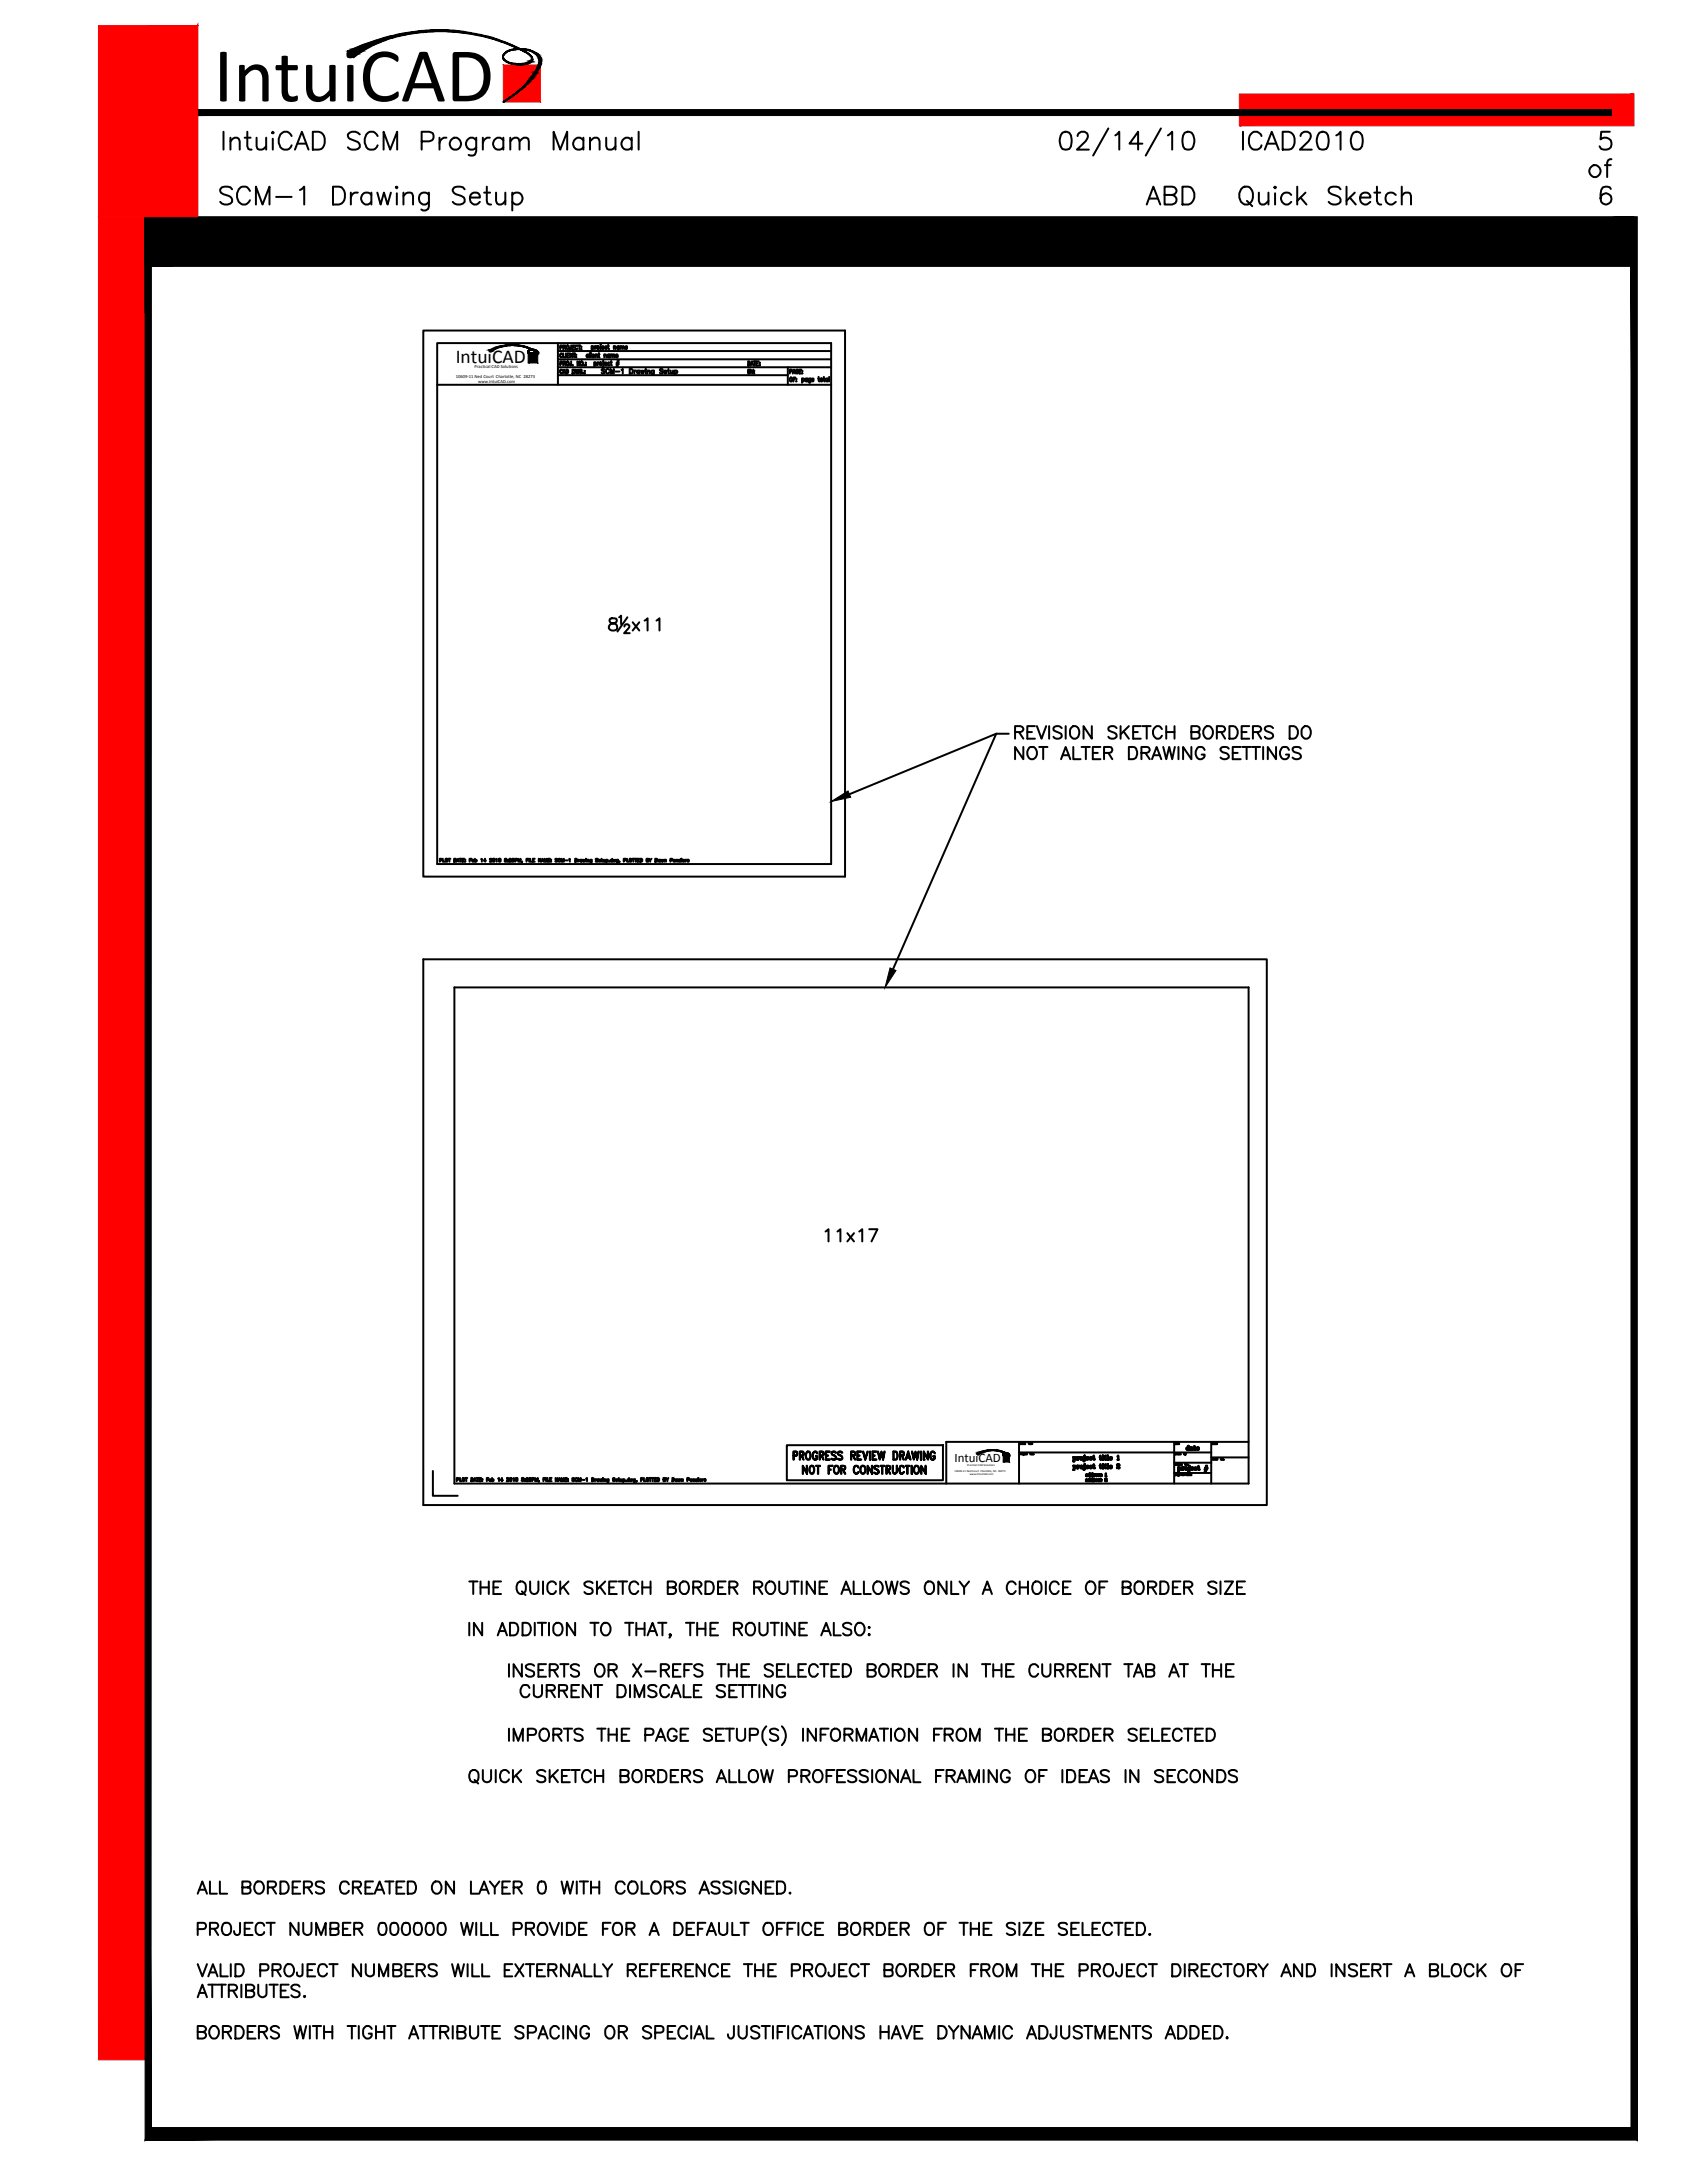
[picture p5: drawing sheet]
<svg xmlns="http://www.w3.org/2000/svg" width="216mm" height="279mm" viewBox="0 0 216 279" stroke-linecap="round" stroke-linejoin="round" font-family="sans-serif">
<defs><g id="words">
<text font-size="10" x="27.3" y="13">IntuiCAD</text>
<text font-size="2.5" x="58.3" y="46.4">IntuiCAD</text>
<text font-size="1.7" x="122.2" y="187.1">IntuiCAD</text>
<g font-size=".6">
<text x="60.7" y="47.1">Practical CAD Solutions</text>
<text x="58.3" y="48.3">10609-11 Ned Court Charlotte, NC 28273</text>
<text x="61.2" y="49">www.IntuiCAD.com</text>
</g>
<g font-size=".4">
<text x="122.2" y="188.4">10609-11 Ned Court Charlotte, NC 28273</text>
<text x="123.8" y="187.6">Practical CAD Solutions</text>
<text x="124.1" y="188.8">www.IntuiCAD.com</text>
</g>
</g></defs>
<!-- layer: 0 -->
<g fill="none" stroke="#000" stroke-width=".25">
<path d="M28.6 16.9v2.2M29.5 18.1l.3-.3 .2-.2h.3l.3 .2 .1 .3v1M29.5 17.6v1.5M31.3 17.6h.8M31.7 16.9v1.8l.1 .4h.4M32.8 17.6v1.1l.2 .4h.5l.6-.4M34.1 17.6v1.5M34.9 16.9l.1 .1-.1 .1-.1-.1zM34.9 17.8v1.3M37.3 17.4a.79 .79 0 0 0-.7-.6 .79 .79 0 0 0-.8 .6 1.32 1.32 0 0 0 .3 1.7 .8 .8 0 0 0 1.2-.5M37.7 19.1l.9-2.2 .9 2.2M38.1 18.4h1.1"/>
<path d="M40 16.9h.8a1.31 1.31 0 0 1 .3 2.2h-1.1zM44.6 6.5a27.2 27.2 0 0 1 14.8-2.4 21.1 21.1 0 0 1 8.4 2.9 .58 .58 0 0 1 .3 .7 .58 .58 0 0 1-.5 .4l-.1 .1a3.6 3.6 0 0 1-3-.6 .78 .78 0 0 1 .5-1.1 4.4 4.4 0 0 1 3.9 .5 1.5 1.5 0 0 1 0 1.9 11.6 11.6 0 0 1-3.9 3.8l-.6 .4a11.7 11.7 0 0 0 3.8-3.4l.5-.8a1.43 1.43 0 0 0-.1-2 3.7 3.7 0 0 0-3.9-.2 .59 .59 0 0 0-.3 .6 .59 .59 0 0 0 .4 .5 3.3 3.3 0 0 0 3.2-.1 .44 .44 0 0 0-.2-.7 18.2 18.2 0 0 0-4.9-2.1 23.4 23.4 0 0 0-14 .4 13.7 13.7 0 0 0-3.7 2zM46 17.2a.98 .98 0 0 0-1.5 0 .52 .52 0 0 0 .4 .6l.7 .3a.63 .63 0 0 1 .4 .8 1.07 1.07 0 0 1-1.5 0M48.3 17.4a.79 .79 0 0 0-.7-.6 .79 .79 0 0 0-.8 .6 1.33 1.33 0 0 0 .5 1.7h.7l.3-.5M49.1 19.1v-2.2l.8 2.2 .9-2.2v2.2M54 18.1h.9l.4-.1a.62 .62 0 0 0 .2-.7 .62 .62 0 0 0-.6-.4h-.9v2.2M56.2 17.6v1.5M57.1 17.6a.78 .78 0 0 0-.9 .7M60.9 17.6v1.8l-.1 .3a.61 .61 0 0 1-.8 .1M60.9 18a.75 .75 0 0 0-1.1-.1 .75 .75 0 0 0 .2 1.2 .72 .72 0 0 0 .9-.2M61.8 17.6v1.5M62.7 17.6a.78 .78 0 0 0-.9 .7"/>
<path d="M64.4 18a.75 .75 0 0 0-1.2-.1 .75 .75 0 0 0 .2 1.2 .72 .72 0 0 0 1-.2M64.4 17.6v1.5M65.3 18.1l.3-.3 .3-.2h.3l.2 .2 .1 .3v1M65.3 17.6v1.5M66.5 18.1l.5-.5h.4l.2 .2 .1 .3v1M70.9 19.1v-2.2l.8 2.2 .9-2.2v2.2M74.7 18a.75 .75 0 0 0-1.2-.1 .75 .75 0 0 0 .2 1.2 .72 .72 0 0 0 1-.2M74.7 17.6v1.5M75.5 18.1l.6-.5h.3l.2 .2 .1 .3v1M75.5 17.6v1.5M77.6 17.6v1.1l.1 .4h.6h.2l.3-.4M78.8 17.6v1.5"/>
<path d="M80.8 18a.75 .75 0 0 0-1.1-.1 .75 .75 0 0 0 .2 1.2 .72 .72 0 0 0 .9-.2M80.8 17.6v1.5M81.7 16.9v2.2M136 17a.72 .72 0 0 1 1.1 .3 2.14 2.14 0 0 1-.3 1.8 .8 .8 0 0 1-1.1-.4 1.75 1.75 0 0 1 .3-1.7zM137.9 17.4a.59 .59 0 0 1 .5-.5h.4a.56 .56 0 0 1 .3 .9l-.2 .3-1.1 1h1.5M141.8 16.4l-1.9 3.5M142.7 17.3l.5-.4v2.2M146.2 18.4h-1.6l1.1-1.5v2.2M148.6 16.4l-2 3.5M149.5 17.3l.5-.4v2.2M151.6 17a.72 .72 0 0 1 1.1 .3 1.78 1.78 0 0 1-.2 1.8 .8 .8 0 0 1-1.1-.4 2.09 2.09 0 0 1 .2-1.7zM159.1 16.9v2.2"/>
<path d="M161.4 17.4a.83 .83 0 0 0-.9-.5 .83 .83 0 0 0-.7 .9 1.21 1.21 0 0 0 .7 1.3 .77 .77 0 0 0 .9-.5M161.9 19.1l.9-2.2 .8 2.2M162.2 18.4h1.1M164.2 16.9h.7a1.31 1.31 0 0 1 .4 2.2h-1.1zM166.4 17.4a.59 .59 0 0 1 .5-.5h.4a.56 .56 0 0 1 .4 .9l-.2 .3-1.1 1h1.5M168.9 17a.72 .72 0 0 1 1.1 .3 2.14 2.14 0 0 1-.3 1.8 .8 .8 0 0 1-1.1-.4 1.75 1.75 0 0 1 .3-1.7zM171 17.3l.3-.1 .3-.3v2.2M173.2 17a.72 .72 0 0 1 1.1 .3 1.96 1.96 0 0 1-.2 1.8 .76 .76 0 0 1-1.1-.4 1.75 1.75 0 0 1 .2-1.7zM206 16.9h-1.1l-.1 .9a.81 .81 0 0 1 1.4 .3 .81 .81 0 0 1-.9 1h-.4l-.2-.4M29.7 24.2a.98 .98 0 0 0-1.5 0 .52 .52 0 0 0 .4 .7l.7 .2a.57 .57 0 0 1 .2 .9 1.01 1.01 0 0 1-1.3-.2M32 24.4a.79 .79 0 0 0-.8-.5 .79 .79 0 0 0-.7 .5 1.29 1.29 0 0 0 .5 1.8 .87 .87 0 0 0 1-.6M32.8 26.2v-2.3l.8 2.3 .9-2.3v2.3"/>
<path d="M35.3 25.2h2M38.4 24.3l.5-.4v2.3M42.6 23.9h.8a1.09 1.09 0 0 1 .7 1.4 .96 .96 0 0 1-.7 .9h-.8zM44.9 24.7v1.5M45.8 24.7a.72 .72 0 0 0-.9 .6M47.5 24.9a.74 .74 0 0 0-1-.1 .74 .74 0 0 0-.2 1 .74 .74 0 0 0 1 .2l.2-.2M47.5 24.7v1.5M48.3 24.7l.4 1.5 .4-1.5 .5 1.5 .4-1.5M50.7 24l.1-.1 .1 .1-.1 .1zM50.8 24.7v1.5M51.6 25.1l.6-.4h.5l.2 .4v1.1M51.6 24.7v1.5"/>
<path d="M54.9 24.7v1.7a.59 .59 0 0 1-.4 .5 .59 .59 0 0 1-.6-.1M54.9 24.9a.7 .7 0 0 0-.9-.2 .7 .7 0 0 0-.4 .8 .67 .67 0 0 0 .5 .7 .67 .67 0 0 0 .8-.4M59.5 24.2a.98 .98 0 0 0-1.6 0 .62 .62 0 0 0 .5 .7l.6 .2 .4 .2 .1 .5a.98 .98 0 0 1-1.6 0M60.1 25.3h1.3a.52 .52 0 0 0-.4-.6 .77 .77 0 0 0-.9 .7 .77 .77 0 0 0 .9 .8l.4-.4M62 24.7h.7M62.3 23.9v1.8l.1 .3 .5 .2M63.5 24.7v1l.1 .3 .2 .2h.3l.3-.2 .3-.3M64.7 24.7v1.5M65.6 24.9a.74 .74 0 0 1 1-.1 .74 .74 0 0 1 .2 1 .74 .74 0 0 1-1 .2l-.2-.2M65.6 24.7v2.2M146.8 26.2l.8-2.3 .9 2.3M147.1 25.4h1.1"/>
<path d="M149 24.9h1a.53 .53 0 0 0 .5-.2 .53 .53 0 0 0-.1-.6l-.4-.2h-1v2.3h1a.62 .62 0 0 0 .6-.6 .62 .62 0 0 0-.6-.7M151.3 23.9h.8a1.22 1.22 0 0 1 .8 1.1 1.22 1.22 0 0 1-.8 1.2h-.8zM158.8 24.2a.84 .84 0 0 1 1-.3 .84 .84 0 0 1 .5 .8 1.06 1.06 0 0 1-1 1.5 1.34 1.34 0 0 1-.5-2zM159.6 25.7l.7 .7M161.1 24.7v1l.1 .3 .2 .2h.4l.5-.5M162.3 24.7v1.5M163.2 23.9l.1 .1-.1 .1-.1-.1zM163.2 24.7v1.5M165.3 24.9a.74 .74 0 0 0-1.1-.1 .74 .74 0 0 0-.1 1 .74 .74 0 0 0 .9 .2l.3-.2M166 23.9v2.3M166.4 25.3l.8 .9M167.1 24.7l-1.1 1"/>
<path d="M171.6 24.2a.98 .98 0 0 0-1.6 0 .52 .52 0 0 0 .5 .7l.6 .2a.56 .56 0 0 1 .4 .4 .56 .56 0 0 1-.1 .5 1.01 1.01 0 0 1-1.4-.2M172.3 23.9v2.3M172.7 25.3l.8 .9M173.4 24.7l-1.1 1M174.1 25.3h1.3a.67 .67 0 0 0-.8-.7 .67 .67 0 0 0-.5 .9 .7 .7 0 0 0 .5 .7 .7 .7 0 0 0 .8-.4M175.9 24.7h.7M176.2 23.9v1.8l.1 .3 .5 .2M178.6 24.9a.76 .76 0 0 0-1-.1 .76 .76 0 0 0-.2 1 .71 .71 0 0 0 1.2 0M179.4 25.1l.3-.4h.2h.6l.1 .4v1.1M179.4 23.9v2.3M203.5 21.5a.74 .74 0 0 1 1.2-.1 .74 .74 0 0 1-.2 1.1 .73 .73 0 0 1-.9-.1 .73 .73 0 0 1-.1-.9zM205.4 21.1h.7"/>
<path d="M206.1 24.2a.7 .7 0 0 0-1.2 .1l-.1 .6 .1 .9a.7 .7 0 0 0 1.2 .2 .7 .7 0 0 0-.3-1.1 .7 .7 0 0 0-1 .5M206.2 20.4l-.4 .1-.1 .3v1.9M54.2 42.3h53.9v69.9h-53.9zM56 43.9h50.4v66.7h-50.4zM56 49.2h50.4M62.6 44.8l1.6-.5 1.4-.2 1.5 .2 1.2 .5a.2 .2 0 0 1 .2 .3 .2 .2 0 0 1-.3 .1 .54 .54 0 0 1-.6-.2l.2-.2h.4a.45 .45 0 0 1 .5 .1 .45 .45 0 0 1 0 .6l-.4 .4-.7 .6 .5-.4 .4-.5a.5 .5 0 0 0 .2-.6 .5 .5 0 0 0-.6-.2 .32 .32 0 0 0-.5 .3l.2 .1a.56 .56 0 0 0 .7-.2l-.5-.3-.7-.3-1.5-.2-1.6 .1-.5 .2-.9 .5zM71.4 44.9h35M71.4 46h35M71.4 47h35M71.4 48h29.4M71.4 43.9v5.3M71.7 46.5h.3v-.2l-.3-.1v.6"/>
<path d="M71.7 44.5l.3-.1-.1-.2h-.2v.5M72 47.4a.15 .15 0 0 0-.2-.1 .15 .15 0 0 0-.1 .2l.1 .3 .2-.1M72 45.4l-.1-.2a.25 .25 0 0 0-.3 .3 .25 .25 0 0 0 .3 .2l.1-.1M72 47.8l.2-.5 .1 .5M72.1 46.5h.2v-.3h-.2v.6M72.1 44.4h.2v-.2h-.2v.5M72.1 45.2v.5h.2M72.1 47.6h.2M72.2 46.5l.2 .3M72.2 44.4l.2 .3M72.4 45.2v.5M72.5 47.3a.25 .25 0 0 1 .2 .3 .25 .25 0 0 1-.2 .2z"/>
<path d="M72.6 46.3v-.1a.26 .26 0 0 1 .2 .3 .26 .26 0 0 1-.2 .3l-.1-.1v-.3zM72.6 44.2h.1a.25 .25 0 0 1 .1 .3 .25 .25 0 0 1-.2 .2l-.1-.1v-.3zM72.6 45.5h.2M72.8 45.2h-.2v.5h.2M73.1 46.2v.5l-.1 .1-.1-.2M73.1 44.2v.5h-.1l-.1-.2M73.3 47.3h.1a.27 .27 0 0 1 .2 .3 .27 .27 0 0 1-.3 .2zM73.3 46.7v.1zM73.3 45.2v.5l-.3-.5v.5M73.3 44.4h.1M73.3 45.2h.3M73.5 45.2v.5"/>
<path d="M73.5 44.2h-.2v.5h.2M73.6 47.3l.2 .5 .1-.5v.5l.2-.5M73.7 45.4h.1M73.7 45.7h.1M73.9 44.3l-.1-.1a.23 .23 0 0 0-.2 .3 .23 .23 0 0 0 .3 .2v-.1M74 44.2h.3M74.2 46.2v.6l-.3-.6v.6M74.2 44.2v.5M74.4 46.3v-.1a.25 .25 0 0 1 .2 .3 .25 .25 0 0 1-.2 .3l-.1-.2zM74.4 44.4h.1M74.4 44.7h.1M74.5 47.4a.15 .15 0 0 0-.2-.1 .15 .15 0 0 0-.1 .2l.1 .3 .2-.1v-.1h-.1"/>
<path d="M74.6 47.8h.1M74.8 46.7h.1M74.8 47.5h.1M74.8 47.8h.1M75 46.4v.1zM75 46.7v.1zM75.3 45.4a.18 .18 0 0 0-.3 .2 .17 .17 0 0 0 .3 .1v-.1M75.5 45.2v.5M75.6 45.2h.1M75.6 45.4v.3M75.7 44.4a.18 .18 0 0 1 .3 .1 .18 .18 0 0 1-.2 .2l-.1-.1M75.7 44.3v.6"/>
<path d="M75.8 45.5h.3l-.1-.1a.19 .19 0 0 0-.2 .2 .19 .19 0 0 0 .2 .1l.1-.1M76.1 46.5v-.1a.18 .18 0 0 1 .2 .2 .18 .18 0 0 1-.2 .1M76.1 46.4v.6M76.1 44.3v.4M76.2 45.5l.1-.1h.1v.3M76.2 45.4v.3M76.3 44.3l-.2 .2M76.5 46.4v.4M76.6 45.4h.1M76.7 46.4l-.2 .1M76.7 45.2v.5M76.9 44.1h.1"/>
<path d="M76.9 44.3v.5l-.1 .1M77 44.5h.3l-.1-.2a.17 .17 0 0 0-.2 .2 .17 .17 0 0 0 .2 .2l.1-.1M77.2 46.2h.1M77.2 46.4v.5l-.1 .1M77.3 45.5l.2-.1 .1 .3M77.3 45.4v.3M77.4 46.5h.2v-.1a.17 .17 0 0 0-.2 .2 .17 .17 0 0 0 .2 .1M77.4 47.3l-.2-.1-.2 .1v.1l.4 .2-.2 .2-.2-.1M77.7 44.4l-.1-.1a.19 .19 0 0 0-.2 .2 .19 .19 0 0 0 .2 .2l.1-.1M77.8 44.3h.1M77.8 44.1v.5l.2 .1M78 47.3a.25 .25 0 0 0-.4 0 .25 .25 0 0 0 0 .4 .25 .25 0 0 0 .3 0l.1-.1"/>
<path d="M78 45.4h-.1a.19 .19 0 0 0-.2 .2 .19 .19 0 0 0 .3 .1v-.1M78 45.4v.3M78 46.5a.18 .18 0 0 0-.2 0 .18 .18 0 0 0 0 .2 .18 .18 0 0 0 .2 0M78.1 47.8v-.6l.2 .6 .3-.6v.6M78.1 46.4h.2M78.2 45.5l.1-.1 .1 .3M78.2 45.4v.3M78.2 46.2v.6h.1M78.4 45.5l.1-.1h.1v.3M78.6 44.4v-.1h.2v.4M78.6 44.3v.4M78.8 47.6h.5"/>
<path d="M78.8 45.5h.3l-.1-.1a.19 .19 0 0 0-.2 .2 .19 .19 0 0 0 .2 .1l.1-.1M78.9 46.6h.3M78.9 46.5h.3M79.1 46.1l-.2 .9M79.2 44.4l-.1-.1a.19 .19 0 0 0-.2 .2 .19 .19 0 0 0 .2 .2l.1-.1M79.2 46.1l-.2 .9M79.2 44.3v.4M79.4 44.4l.1-.1 .1 .4M79.4 44.3v.4M79.5 47.3l.2-.1v.6M79.6 44.4l.1-.1h.1l.1 .4M80 44.5h.2v-.2a.18 .18 0 0 0-.2 .2 .18 .18 0 0 0 .2 .2v-.1"/>
<path d="M80.6 47.2h.2a.33 .33 0 0 1 0 .6h-.2zM81.2 47.4v.4M81.4 47.4h-.1l-.1 .2M81.8 47.5a.18 .18 0 0 0-.2 0 .18 .18 0 0 0 0 .2 .18 .18 0 0 0 .2 0M81.8 47.4v.4M82 47.4l.1 .4 .1-.4 .1 .4 .2-.4M82.6 47.3h.1M82.7 47.4v.4M82.9 47.5l.2-.1 .1 .4M82.9 47.4v.4M83.7 47.4l-.1 .5h-.2M83.7 47.5a.2 .2 0 0 0-.3 0 .2 .2 0 0 0 0 .2 .2 .2 0 0 0 .3 0"/>
<path d="M84.8 47.3l-.1-.1-.3 .1 .1 .2 .3 .1-.1 .2-.3-.1M85 47.6h.3a.16 .16 0 0 0-.2-.2 .16 .16 0 0 0-.1 .2l.1 .2 .2-.1M85.5 47.4h.1M85.5 47.2v.6h.2M85.8 47.4v.4h.2l.1-.1M86.1 47.4v.4M86.3 47.5a.2 .2 0 0 1 .3 0 .2 .2 0 0 1 0 .2 .2 .2 0 0 1-.3 0M86.3 47.4v.6M95.7 46.2a.28 .28 0 0 1 .3 .3 .28 .28 0 0 1-.3 .3zM95.7 47.6l.3-.1v-.2h-.3v.5h.3l-.1-.2M96.1 46.8l.2-.6 .1 .6M96.1 47.3l.2 .3v.2"/>
<path d="M96.2 46.6h.1M96.4 47.3l-.1 .3M96.5 46.2h.2M96.5 47.5h.1M96.5 47.8h.1M96.6 46.2v.6M96.8 46.5h.2M97.1 46.2h-.3v.6h.3M97.2 46.4h.1M97.2 46.7h.1M100.8 47v2.2M101.1 47.6h.2v-.3h-.2v.5"/>
<path d="M101.2 48.4v-.1a.32 .32 0 0 1 .1 .5 .25 .25 0 0 1-.2-.2 .25 .25 0 0 1 .1-.2zM101.5 47.8l.1-.5 .2 .5M101.5 47.6h.2M101.5 48.6h.2M101.8 48.3h-.3v.5M101.9 48.5h.1M101.9 48.8h.1M102.1 47.4a.15 .15 0 0 0-.1-.1 .15 .15 0 0 0-.2 .2l.2 .3 .1-.1v-.1M102.3 47.6h.1M102.6 47.3h-.3v.5h.3M102.7 47.5h.1M102.7 47.8h.1"/>
<path d="M102.6 48.5a.18 .18 0 0 1 .3 0 .18 .18 0 0 1 0 .2 .18 .18 0 0 1-.3 0M102.6 48.4v.6M103.3 48.5l-.1-.1a.17 .17 0 0 0-.1 .2 .17 .17 0 0 0 .2 .2v-.1M103.3 48.4v.4M103.7 48.4v.5v.1h-.2M103.7 48.5a.18 .18 0 0 0-.2 0 .18 .18 0 0 0 0 .2 .18 .18 0 0 0 .2 0M103.9 48.6h.2v-.2a.17 .17 0 0 0-.2 .2 .17 .17 0 0 0 .2 .1M104.7 48.4h.1M104.8 48.2v.5l.1 .1M105.4 48.4h.1M105.4 48.2v.5l.2 .1M105.9 48.5a.18 .18 0 0 0-.2 0 .18 .18 0 0 0 0 .2 .18 .18 0 0 0 .2 0"/>
<path d="M105.9 48.4v.4M106.1 48.2v.6M56.3 110.1h.2v-.1l-.2-.1v.4M56.7 109.9v.4h.2M57.3 109.9h.3M57.5 109.9v.4M58.1 109.9a.22 .22 0 0 1 .3 .1 .22 .22 0 0 1-.1 .3h-.2zM58.4 110.3l.2-.4 .1 .4M58.5 110.2h.2M58.8 109.9h.3M59 109.9v.4M59.2 110.1h.1"/>
<path d="M59.4 109.9h-.2v.4h.2M59.5 110h.1M59.5 110.3h.1M60.1 110.1h.2M60.4 109.9h-.3v.4M60.4 110.1h.2a.11 .11 0 0 0-.1-.1 .11 .11 0 0 0-.1 .2l.1 .1h.1M60.8 110.1l.1-.1 .1 .1-.1 .2h-.1M60.8 109.9v.4M61.6 110l.1-.1v.4M62.2 110.2h-.3l.2-.3v.4M62.7 110v-.1l.2 .1-.2 .3h.2M63.1 110v-.1a.19 .19 0 0 1 .2 .2 .19 .19 0 0 1-.2 .2z"/>
<path d="M63.5 110l.1-.1v.4M64.8 109.9h-.2v.2l.2-.1v.3h-.2v-.1M65 110h.1M65 110.3h.1M65.2 110a.11 .11 0 0 1 .1-.1 .11 .11 0 0 1 .1 .1l-.3 .3h.3M65.8 109.9h-.2v.1a.15 .15 0 0 1 .2 .1 .15 .15 0 0 1-.1 .2l-.2-.1M65.9 110.1h.3v-.1l-.3-.1v.4M66.3 110.3v-.4l.2 .4 .1-.4v.4M66.8 110.3v.1M67.4 110.1h.1M67.6 109.9h-.2v.4M67.7 109.9v.4"/>
<path d="M67.8 109.9v.4h.3M68.2 110.1h.1M68.4 109.9h-.2v.4h.2M69.2 109.9v.4l-.3-.4v.4M69.3 110.3l.2-.4 .1 .4M69.4 110.2h.1M69.7 110.3v-.4l.1 .4 .2-.4v.4M70.1 110.1h.2M70.4 109.9h-.3v.4h.3M70.5 110h.1M70.5 110.3h.1M71.3 110h-.2l.2 .1v.2h-.2"/>
<path d="M71.7 110a.17 .17 0 0 0-.2-.1 .17 .17 0 0 0 0 .3v.1l.2-.1M71.9 110.3v-.4l.1 .4 .2-.4v.4M72.3 110.1h.4M72.8 110l.1-.1v.4M73.6 109.9a.21 .21 0 0 1 .2 .1 .21 .21 0 0 1 0 .3h-.2zM74 110v.3M74.1 110l-.1 .1M74.5 110.1l-.2-.1-.1 .1 .1 .2h.2M74.5 110v.3M74.6 110l.1 .3v-.3l.1 .3 .1-.3M75 109.9h.1M75 110v.3"/>
<path d="M75.2 110.1l.1-.1v.3M75.2 110v.3M75.7 110v.4h-.1M75.7 110.1l-.1-.1a.13 .13 0 0 0-.1 .2 .13 .13 0 0 0 .2 .1M76.5 110h-.3l.3 .2v.1h-.3M76.6 110.1h.3a.13 .13 0 0 0-.2-.1 .13 .13 0 0 0-.1 .2l.1 .1h.2M76.9 110h.2M77 109.9v.3l.1 .1M77.2 110v.3l.2-.1M77.4 110v.3M77.6 110.1h.2v.2h-.2M77.6 110v.4"/>
<path d="M78 110.3h.1M78.3 110.1l-.1-.1-.1 .1 .1 .2h.1M78.3 109.9v.4M78.5 110v.3l.1-.3 .1 .3 .1-.3M79.1 110v.3l-.2 .1M79.1 110.1l-.1-.1a.13 .13 0 0 0-.1 .2 .13 .13 0 0 0 .2 .1M79.3 110.3l-.1 .1M79.8 110.1h.3v-.1l-.3-.1v.4M80.2 109.9v.4h.3M80.9 109.9h.3M81.1 109.9v.4M81.2 109.9h.3"/>
<path d="M81.4 109.9v.4M81.6 110.1h.1M81.8 109.9h-.2v.4h.2M81.9 109.9h.2a.2 .2 0 0 1 .1 .2 .2 .2 0 0 1-.1 .2h-.2zM82.7 110.1h.3v-.1l-.3-.1v.4h.3v-.1l-.1-.1M83.1 109.9l.1 .2v.2M83.4 109.9l-.2 .2M83.8 109.9h.2a.2 .2 0 0 1 .2 .2 .2 .2 0 0 1-.2 .2h-.2zM84.5 110.1l-.2-.1-.1 .1 .1 .2h.2M84.5 110v.3M84.6 110l.1 .3v-.3l.1 .3 .1-.3M85 110.1l.2-.1v.3"/>
<path d="M85 110v.3M85.8 110.1h.2v-.1l-.2-.1v.4M86.2 110.1h.2a.11 .11 0 0 0-.1-.1 .11 .11 0 0 0-.1 .2v.1h.2M86.5 110.1l.2-.1v.3M86.5 110v.3M87.1 110.1h-.2l.2 .1v.1h-.2M87.2 109.9h.1M87.2 110v.3M87.4 110.1h.2a.11 .11 0 0 0-.2-.1 .11 .11 0 0 0 0 .2v.1h.2M87.7 110v.3M87.9 110l-.2 .1M54.2 122.8h107.9v69.8h-107.9z"/>
<path d="M58.2 126.4h101.6v63.5h-101.6zM55.4 188.3v3.1h3.2M58.4 189.4h.3v-.2h-.3v.4M58.9 189.2v.4h.2M59.5 189.2h.3M59.7 189.2v.4M60.3 189.2a.22 .22 0 0 1 .3 .2 .22 .22 0 0 1-.3 .2zM60.6 189.6l.2-.4 .1 .4M60.7 189.5h.2M61 189.2h.2M61.1 189.2v.4M61.3 189.4h.2"/>
<path d="M61.6 189.2h-.3v.4h.3M61.7 189.3h.1M61.7 189.5h.1M62.3 189.4h.1M62.5 189.2h-.2v.4M62.6 189.4h.2v-.1h-.2a.12 .12 0 0 0 0 .2 .12 .12 0 0 0 .2 0M63 189.4l.1-.1a.12 .12 0 0 1 0 .2 .12 .12 0 0 1-.1 0M63 189.2v.4M63.7 189.2h.2v.4M64.4 189.5h-.3l.1-.3v.4M64.9 189.3v-.1h.2v.1l-.3 .3h.3M65.3 189.2a.2 .2 0 0 1 .2 .2 .2 .2 0 0 1-.2 .1z"/>
<path d="M65.6 189.2h.2v.4M67 189.2h-.2v.1h.2v.2l-.1 .1-.2-.1M67.2 189.3h.1M67.2 189.5h.1M67.3 189.3l.1-.1h.2l-.3 .4h.3M67.9 189.2h-.1v.1a.14 .14 0 0 1 .1 .1 .14 .14 0 0 1 0 .1l-.1 .1-.1-.1M68.1 189.4h.2l.1-.2h-.3v.4M68.5 189.6v-.4l.2 .4 .1-.4v.4M69 189.5l-.1 .2M69.5 189.4h.2M69.8 189.2h-.3v.4M69.9 189.2v.4"/>
<path d="M70 189.2v.4h.3M70.3 189.4h.2M70.6 189.2h-.3v.4h.3M71.4 189.2v.4l-.3-.4v.4M71.4 189.6l.2-.4 .2 .4M71.5 189.5h.2M71.9 189.6v-.4l.1 .4 .2-.4v.4M72.3 189.4h.2M72.5 189.2h-.2v.4h.2M72.7 189.5h.1M72.7 189.3h.1M73.5 189.2h-.1h-.2l.3 .3h-.3"/>
<path d="M73.9 189.3a.17 .17 0 0 0-.3-.1 .17 .17 0 0 0 0 .3l.1 .1 .2-.1M74 189.6v-.4l.2 .4 .1-.4v.4M74.5 189.4h.3M75 189.2h.1v.4M75.8 189.2h.1a.22 .22 0 0 1 .1 .2 .22 .22 0 0 1-.2 .2zM76.1 189.3v.3M76.3 189.3l-.2 .1M76.6 189.4a.12 .12 0 0 0-.2-.1 .12 .12 0 0 0 0 .2 .12 .12 0 0 0 .2 0M76.6 189.3v.3M76.7 189.3l.1 .3 .1-.3v.3l.1-.3M77.2 189.2h.1M77.2 189.3v.3"/>
<path d="M77.3 189.4l.2-.1v.3M77.3 189.3v.3M77.9 189.3v.4h-.2M77.9 189.4a.12 .12 0 0 0-.2-.1 .12 .12 0 0 0 0 .2 .12 .12 0 0 0 .2 0M78.7 189.2h-.1h-.2v.1l.3 .1-.1 .2-.2-.1M78.8 189.4h.2v-.1a.12 .12 0 0 0-.2 0 .12 .12 0 0 0 0 .2 .12 .12 0 0 0 .2 0M79.1 189.3h.1M79.2 189.2v.3l.1 .1M79.4 189.3v.3l.2-.1M79.6 189.3v.3M79.7 189.4a.12 .12 0 0 1 .2-.1 .12 .12 0 0 1 0 .2 .12 .12 0 0 1-.2 0M79.7 189.3v.4"/>
<path d="M80.1 189.5h.1M80.5 189.4a.12 .12 0 0 0-.2-.1 .12 .12 0 0 0 0 .2 .12 .12 0 0 0 .2 0M80.5 189.2v.4M80.6 189.3l.1 .3 .1-.3v.3l.1-.3M81.3 189.3v.4h-.2M81.3 189.4a.12 .12 0 0 0-.2-.1 .12 .12 0 0 0 0 .2 .12 .12 0 0 0 .2 0M81.5 189.5l-.1 .2M82 189.4h.2l.1-.2h-.3v.4M82.4 189.2v.4h.2M82.7 189.2a.16 .16 0 0 1 .3 .1 .16 .16 0 0 1 0 .2 .16 .16 0 0 1-.3 0zM83.1 189.2h.2M83.2 189.2v.4"/>
<path d="M83.4 189.2h.2M83.5 189.2v.4M83.8 189.4h.1M84 189.2h-.2v.4h.2M84.1 189.2a.22 .22 0 0 1 .3 .2 .22 .22 0 0 1-.3 .2zM84.9 189.4l.3-.1-.1-.1h-.2v.4l.3-.1-.1-.1M85.2 189.2l.2 .2v.2M85.5 189.2l-.1 .2M86 189.2a.22 .22 0 0 1 .3 .2 .22 .22 0 0 1-.3 .2zM86.6 189.4a.12 .12 0 0 0-.1-.1 .12 .12 0 0 0 0 .2 .12 .12 0 0 0 .1 0M86.6 189.3v.3M86.8 189.3l.1 .3v-.3l.1 .3 .1-.3"/>
<path d="M87.2 189.4l.2-.1v.3M87.2 189.3v.3M88 189.4h.2v-.2h-.2v.4M88.3 189.4h.3l-.2-.1a.14 .14 0 0 0 0 .2 .14 .14 0 0 0 .2 0M88.7 189.4l.2-.1v.3M88.7 189.3v.3M89.3 189.4l-.2-.1v.1l.2 .1-.1 .1-.1-.1M89.4 189.2h.1M89.4 189.3v.3M89.5 189.4h.2v-.1a.12 .12 0 0 0-.1 0 .12 .12 0 0 0 0 .2 .12 .12 0 0 0 .1 0M89.9 189.3v.3M90 189.3l-.1 .1"/>
<path d="M100.7 185h20v4.5h-20zM101.6 186.3l.4-.1v-.2l-.1-.2h-.3l-.1 1v-1h.4l.2 .2-.1 .2-.1 .1h-.3M102.4 186.3l.4-.1v-.3l-.4-.1-.1 1v-1h.5v.5h-.4M102.6 186.3l.3 .5-.3-.5M102.7 187.6l.5 .9 .1-.9v1.1l-.5-1-.1 1zM103.3 185.8h.2a.75 .75 0 0 1 0 1 .35 .35 0 0 1-.4-.3l.1-.5zM103.3 185.9l.1-.1a.58 .58 0 0 1 .1 1h-.1a.59 .59 0 0 1-.1-.9zM103.7 187.7l.3-.1a.73 .73 0 0 1 0 1.1 .57 .57 0 0 1-.3-1zM103.7 187.7h.4l.1 .3a.5 .5 0 0 1-.2 .6h-.1a.59 .59 0 0 1-.2-.9zM104.2 185.8h.3l.1 .2-.2-.2a.53 .53 0 0 0-.4 .4 .53 .53 0 0 0 .2 .5h.3v-.2h-.1v-.1h.2v.2a.3 .3 0 0 1-.4 .2 .3 .3 0 0 1-.2-.3v-.5zM104.4 187.6h.5zM104.7 187.6v1.1v-1.1"/>
<path d="M104.9 186.3h.3a.24 .24 0 0 0 .2-.4l-.5-.1v1v-1h.5v.4l-.5 .1M105.1 186.3l.3 .5-.2-.5M105.7 185.8h.5h-.5v1h.5h-.5zM105.7 186.3h.3h-.3M106 187.6h.5h-.4v1.1zM106.1 188.1h.2h-.2M106.5 185.8a.36 .36 0 0 1 .5 .1l-.2-.1-.3 .1 .1 .3 .3 .1a.28 .28 0 0 1 .1 .3 .28 .28 0 0 1-.2 .2l-.4-.1 .2 .1 .4-.1-.1-.3-.4-.2-.1-.2zM106.8 187.7l.2-.1a.35 .35 0 0 1 .4 .4v.2a.35 .35 0 0 1-.4 .5 .35 .35 0 0 1-.3-.5zM106.9 187.7l.1-.1a.48 .48 0 0 1 .4 .5 .48 .48 0 0 1-.4 .5 .59 .59 0 0 1-.1-.9zM107.3 185.8a.36 .36 0 0 1 .5 .1l-.2-.1-.3 .1 .1 .3 .3 .1a.28 .28 0 0 1 .1 .3 .28 .28 0 0 1-.2 .2l-.4-.1 .2 .1 .4-.1-.1-.3-.4-.2-.1-.2zM107.7 188.1l.4-.1v-.3l-.4-.1-.1 1.1v-1.1l.5 .1 .1 .2-.1 .2h-.4M107.9 188.1l.3 .6-.3-.6"/>
<path d="M109 186.3h.2a.24 .24 0 0 0 .2-.4l-.4-.1-.1 1v-1h.5l.1 .2a.25 .25 0 0 1-.3 .3h-.2M109.2 186.3l.3 .5-.3-.5M109.3 187.7l.2-.1a.3 .3 0 0 1 .4 .2l-.1-.1-.3-.1-.2 .4a.5 .5 0 0 0 .2 .6h.2l.2-.2a.33 .33 0 0 1-.4 .2 .33 .33 0 0 1-.3-.4zM109.7 185.8h.5h-.4v1h.4h-.5zM109.8 186.3h.2h-.2M110.2 187.7l.1-.1a.35 .35 0 0 1 .5 .4v.2a.35 .35 0 0 1-.4 .5 .35 .35 0 0 1-.3-.5zM110.3 187.7l.1-.1a.48 .48 0 0 1 .3 .5 .48 .48 0 0 1-.3 .5 .59 .59 0 0 1-.1-.9zM110.4 185.8l.3 .9 .4-.9-.4 1zM111 187.6l.6 .9v-.9v1.1l-.5-1-.1 1zM111.3 185.8l.1 1zM111.7 185.8h.5h-.5v1h.5h-.5zM111.7 186.3h.3h-.3"/>
<path d="M111.9 187.7l.2-.1h.3l.1 .1-.2-.1-.4 .1 .1 .2 .3 .2a.32 .32 0 0 1 .1 .5 .32 .32 0 0 1-.5-.1l.2 .1 .3-.1v-.3l-.4-.2zM112.3 185.8l.3 .9 .2-.9 .2 .9 .2-.9-.2 1-.2-.9-.2 .9zM112.7 187.6h.5zM112.9 187.6v1.1v-1.1M113.5 188.1l.4-.1v-.3l-.4-.1-.1 1.1v-1.1h.5v.2v.2l-.2 .1h-.2M113.7 188.1l.2 .6-.2-.6M114.2 187.6l.1 .7 .2 .3 .2-.1 .1-.9v.7v.2l-.3 .2-.2-.2zM114.3 185.8h.3a.66 .66 0 0 1 0 1h-.3zM114.4 185.8h.2a.77 .77 0 0 1 .2 .9l-.4 .1zM115.2 187.6h.1a.3 .3 0 0 1 .4 .2l-.2-.2-.3 .1-.1 .3 .1 .5 .3 .1 .2-.2-.2 .3h-.2a.82 .82 0 0 1-.1-1.1zM115.2 186.3l.4-.1v-.3l-.4-.1v1v-1h.4v.5h-.4M115.4 186.3l.3 .5-.2-.5"/>
<path d="M115.9 187.6h.5zM116 186.6h.5M116 186.5h.4M116.1 187.6v1.1v-1.1M116.2 185.8l.3 1-.3-.9-.3 .9zM116.7 187.6v1.1zM116.7 185.8l.3 .9 .2-.9 .2 .9 .2-.9-.2 1-.2-.9-.2 .9zM117 187.7l.2-.1a.35 .35 0 0 1 .4 .4v.2a.35 .35 0 0 1-.3 .5 .35 .35 0 0 1-.3-.5zM117.1 187.7l.1-.1a.48 .48 0 0 1 .4 .5 .48 .48 0 0 1-.4 .5 .59 .59 0 0 1-.1-.9zM117.8 185.8l.1 1zM117.9 187.6l.5 .9 .1-.9v1.1l-.6-1v1zM118.2 185.8l.5 .9 .1-.9v1l-.6-.9v.9z"/>
<path d="M118.2 186.8h.1M119.2 185.8h.1a.3 .3 0 0 1 .4 .2 .28 .28 0 0 0-.3-.2 .28 .28 0 0 0-.3 .2v.5a.28 .28 0 0 0 .2 .3 .28 .28 0 0 0 .3-.3h-.1v-.1h.2v.2a.3 .3 0 0 1-.4 .2 .3 .3 0 0 1-.2-.3v-.5zM125.1 186l1.2-.4h1.2l.8 .2 .5 .3a.15 .15 0 0 1 .2 .2 .15 .15 0 0 1-.3 0 .18 .18 0 0 1-.3 0 .18 .18 0 0 1 .2-.3 .4 .4 0 0 1 .6 .4l-.5 .6-.3 .1 .6-.5a.35 .35 0 0 0 .1-.5 .35 .35 0 0 0-.5-.1 .16 .16 0 0 0-.2 .2 .16 .16 0 0 0 .2 .1h.2a.16 .16 0 0 0 .2-.1 .16 .16 0 0 0-.2-.2l-.8-.3-.8-.1-1.1 .1-.8 .3-.1 .2zM130.4 185.9h24.6M130.4 184.5v5.4M130.5 186.1h.2v-.1h-.2v.2M130.7 184.7h-.2l.1 .1h-.1M130.7 184.8l.1-.1v.1M130.7 186.1v.1M130.7 186.1h.1M130.7 184.7v.1M130.8 186.1l.1 .1z"/>
<path d="M130.9 184.8l.1-.1h-.1v.1h.1M131 184.8h.1h-.1h.1M131 186h.1M131 186.1v.1M131 186.1h.2h-.2l.2 .1M131.2 184.7v.1M131.2 184.7h.1M131.3 186.1h-.1l.1 .1M131.3 186.1h.1M131.4 186v.2M131.6 184.7h.1M131.7 184.7v.1"/>
<path d="M131.8 184.7h.1M131.8 184.7v.1M131.8 186h.1M131.9 184.7v.1M131.9 186v.2M132 184.8h.1l-.1-.1v.1h.1M132 186.1v.1M132 186l.1 .2M132 186.1h.1M132.2 186v.2M132.2 186.1h.1h-.1l.1 .1M137.3 186.5h.1v.5"/>
<path d="M137.3 187.6h.1l.1 .5h-.1M137.3 187h.2M137.3 188.1h.2M137.4 187v-.5v.5M137.4 186.5h.1M137.4 187.6v.5M137.4 188.1h.1M137.4 186.6v-.1a.18 .18 0 0 1 .3 .2 .18 .18 0 0 1-.3 .1v-.1M137.4 187.7l.1-.1 .2 .1-.1 .2-.2-.1M137.4 187h.1M137.6 186.5l.1 .1-.1 .2M137.6 187.6l.1 .1-.1 .2"/>
<path d="M137.7 186.6v.1M137.7 187.7v.1M137.9 186.8h.1M137.9 186.5v.3M137.9 187.6h.1M137.9 186.5v.3v-.3M137.9 187.6v.3v-.3M137.9 187.6h-.1h.2v.3M137.9 187.9h.1M138 187.9h-.2M138.1 186.5h-.1l-.1 .1M138.1 187.6h-.1v.1"/>
<path d="M138.3 186.6v.1M138.3 187.7v.1M138.4 186.5h-.1v.3h.1M138.4 187.6l-.1 .1 .1 .2M138.4 186.5h.1v.3h-.1M138.4 187.6h.1v.3h-.1M138.5 186.6v.1M138.5 187.7v.1M138.7 186.5h.1v.4v.1h-.1M138.7 187.6h.1v.5h-.1M138.8 187.6h.1M138.8 186.3v.1"/>
<path d="M138.8 187v-.5v.5M138.8 186.5h.1M138.8 187.4v.1zM138.8 187.6v.5M138.8 186.3h.1M138.8 187.4h.1M138.8 187.4v.1M139 188.7h.1M139 188.8v.1M139 189.5v.1M139.1 186.6h.2v-.1l-.3 .1v.1l.1 .1 .2-.1M139.1 186.6v.1"/>
<path d="M139.1 187.7h.2a.16 .16 0 0 0-.3 0 .16 .16 0 0 0 .2 .2l.1-.1M139.1 187.7v.1M139.1 188.7l.1 .2-.1-.2h-.1M139.1 189.3v.3h.1M139.1 189.5h-.1l.1 .1M139.1 186.5v.1v.2M139.1 187.6v.1v.2M139.1 188.7l.1 .2M139.1 188.9h-.1v-.1h.1l-.1 .1h.1M139.1 189.4l.1 .2-.1-.3-.1 .1M139.1 189.5h-.1v.1l.1-.1M139.2 186.5l.1 .1v-.1"/>
<path d="M139.2 187.6l.1 .1M139.3 187.6v.1M139.3 189.4v.1M139.3 188.7v.2M139.4 188.7v.2M139.4 189.3l-.1 .2 .1 .1M139.4 189.2l.1 .4v-.4v.4h.1M139.4 189.2h.1M139.5 186.6v.1M139.5 188.6l.1 .3h-.1v-.3l-.1 .3a.13 .13 0 0 1-.1-.1 .13 .13 0 0 1 .2-.1M139.5 189.4a.1 .1 0 0 0-.2 0 .1 .1 0 0 0 0 .1 .1 .1 0 0 0 .2 0v.1M139.5 187.7v.1"/>
<path d="M139.6 186.5l-.1 .1 .1 .2M139.6 187.6h-.1v.3h.1M139.6 189.4v.1M139.7 188.7v.2M139.7 186.6v-.1a.18 .18 0 0 0-.3 .2 .18 .18 0 0 0 .3 .1l.1-.1M139.7 187.7h.1a.15 .15 0 0 0-.2-.1 .15 .15 0 0 0-.1 .2v.1h.2l.1-.1M139.7 189.2h.1l.1 .4M139.7 189.3l-.1 .2 .1 .1M139.8 189.2h.1M139.8 188.7a.12 .12 0 0 0-.2 .1 .12 .12 0 0 0 .2 .1v-.3v.3h.1M139.8 188.6l.1 .3M139.8 189.4a.12 .12 0 0 0-.2 0 .12 .12 0 0 0 0 .2 .12 .12 0 0 0 .2-.1v.1"/>
<path d="M139.9 188.9h.1M139.9 186.5h.2M139.9 187.6h.2M139.9 188.7h.1v.2M139.9 188.9h.2M140 186.4v.4M140 187.5v.4M140 189.5h.1M140 188.7h.1M140 188.9h.1M140 189.4v.2v-.3h-.1l.1 .3M140.2 186.7l-.2 .1v-.5v.5"/>
<path d="M140.2 187.8v.1h-.2v-.5v.5M140.2 188.7h-.1l-.1 .1M140.2 189.4l-.2 .1M140.3 188.8h.1a.11 .11 0 0 0-.1-.1 .11 .11 0 0 0-.1 .1l.1 .1h.1M140.3 188.7v.2M140.3 189.5l.1-.1a.12 .12 0 0 0-.1 0 .12 .12 0 0 0 0 .2 .12 .12 0 0 0 .1-.1M140.3 189.4v.1M140.3 189.3v.3M140.4 188.7v.1M140.4 189.3v.2v-.1M140.5 188.7l.2 .1v.1h-.1M140.5 189.5h.2v.1"/>
<path d="M140.5 189.4l.2 .1v.1l-.2-.1M140.6 188.8h.1M140.6 188.7l-.1 .1M140.7 188.7h-.2l.2 .2M140.7 189.4h-.2l.2 .1M140.7 186.5h.2M140.7 187.6h.2M140.8 186.4v-.1l.1 .5M140.8 189.4l.2 .1v.1l-.2-.1M140.8 187.5v.4M140.8 188.7l.2 .1M140.8 188.7l.2 .2h-.2"/>
<path d="M140.8 189.5l.2 .1M140.8 189.4h.1M141 188.7h-.2l.2 .2M141 189.4h-.2l.2 .1M141 186.7v.1h-.2v-.4v.4M141 187.8l-.2 .1v-.5l.1 .5M141 188.9h.1M141 186.5h.2v.3v-.3M141 186.8h.3M141.1 186.5h.1M141.1 186.3l.1 .1zM141.1 186.8h.1"/>
<path d="M141.1 187.4l.1 .1zM141.1 187.9h.2M141.1 186.3h.1M141.1 186.5v.3M141.1 187.6v.3M141.1 187.4h.1M141.2 186.8h.1M141.2 187.6v.3l-.1-.3M141.2 186.3v.1M141.2 187.4v.1M141.2 187.9h.1M141.3 186.5h.2"/>
<path d="M141.3 187.6h.2M141.4 186.4l.1-.1v.5M141.4 189.3l.2-.1a.16 .16 0 0 1 0 .2 .16 .16 0 0 1-.2 .1v.1M141.5 187.5v.4M141.5 188.7v-.1l.1 .3M141.5 188.9h.1M141.5 188.6v.3M141.5 189.2l.1 .2-.1 .1M141.6 189.2v.2M141.6 186.7v.1h-.2v-.4l.1 .4M141.6 187.8l-.1 .1v-.5v.5M141.6 189.5v.1l-.2-.1"/>
<path d="M141.7 186.3h.1v.5v-.5M141.7 186.8h.2M141.7 186.3h.1M141.8 186.8h-.1M141.8 187.4v.5v-.5M141.8 187.9h.1M141.8 186.3v.5M141.8 187.4v.5M141.8 186.8h.1M142.1 186.6h.2a.16 .16 0 0 0-.2-.1 .16 .16 0 0 0-.1 .2l.1 .1h.2v-.1M142.1 186.6v.1M142.1 187.7h.2a.16 .16 0 0 0-.2-.1 .16 .16 0 0 0-.1 .2l.1 .1h.2v-.1"/>
<path d="M142.1 187.7v.1M142.1 186.5v.3M142.1 187.6v.3M142.2 186.5l.1 .1v-.1M142.2 187.6l.1 .1v-.1M142.9 187.5h.1M142.9 187.5h.1l-.1 .1a.17 .17 0 0 1 .2-.2 .17 .17 0 0 1 .2 .2l-.4 .2v.1M143 186.8h.2M143.1 186.4v.4M143.1 186.4v.4v-.5l-.1 .1M143.1 186.8h.1M143.2 187.4v.2l-.1 .1"/>
<path d="M143.2 187.5v.1M143.3 187.8l-.4 .1M143.3 187.8l-.1 .1-.2-.1 .1 .1h.1M150.3 188.5h4.7M150.3 187.2h4.7M150.3 184.5v5.4M150.4 184.7h.1v.1h-.1zM150.4 186l.1 .1v.1h-.1zM150.4 187.4l.1-.1h-.1v.2M150.4 188.7h.1v.1h-.1zM150.6 186.1v.1M150.6 186.1h.1"/>
<path d="M150.6 188.7v.1v-.1l.1 .1v-.1M150.6 187.4v.1M150.7 184.8h.1M150.7 184.7h-.1v.1h.1M150.7 186.1h.1v.1zM150.7 187.4h-.1M150.7 187.4l.1 .1h-.1zM150.7 184.7h.1M150.7 187.8h.2v.6v-.1M150.7 184.7l.1 .1M150.8 188.3v.1v-.6v.6M150.8 187.8h.1"/>
<path d="M150.8 184.8l.1-.1-.1 .1h.1M150.8 186.1l.1 .1v-.1M150.9 187.9v-.1a.18 .18 0 0 1 .2 .2 .18 .18 0 0 1-.2 .1M150.9 187.3h.1M150.9 187.4l-.1 .2M150.9 188.7l-.1 .2M150.9 188.7h-.2v.1h.2M150.9 188.3l-.2 .1M150.9 187.4h.1h-.1v.1h.1M150.9 188.8h.1M151 187.8l.1 .1-.1 .2M151 186.2v-.1l.1 .1"/>
<path d="M151.1 187.9v.2M151.2 187.4h-.1v.1h.1M151.2 188.7h.1M151.2 187.4h.1M151.2 187.3l.1 .2M151.3 188.1h.1M151.3 188.7h-.1v.1M151.3 187.8v.3M151.3 187.8v.3v-.3M151.3 188.7h.1M151.3 188.7v.1M151.4 188.7v.1"/>
<path d="M151.5 188.8v-.1v.1M151.5 187.8h-.1l-.1 .1M151.5 186v.2h.1l-.1-.1M151.7 186.1v.1l.1-.1M151.7 187.9v.2M151.7 186.2h.1M151.8 187.8h-.1v.3h.1M151.8 187.3v.2l-.1-.2v.2M151.8 187.8h.1v.3h-.1M151.8 187.4h.1l.1 .1h-.1zM151.9 185.3v.2M151.9 187.9v.2"/>
<path d="M151.9 188.7v.1l-.1-.1v.1M152 185.2l-.1 .1 .1 .3M152 185.1h.1l.1 .5-.1-.1M152 187.5h.1M152 188.7v.1v-.1M152.1 185.1v.5h.1M152.1 185.3a.16 .16 0 0 0-.3 0 .16 .16 0 0 0 .1 .3l.2-.1M152.1 187.8h.2v.4l-.1 .2-.1-.1M152.1 188.7h.1v.1M152.1 185.1v.5M152.1 188.7v.1M152.2 187.6v.1"/>
<path d="M152.2 188.3v-.5v.6M152.2 187.8h.1M152.2 188.7h.1v.1M152.2 187.6h.1M152.4 185.3v-.1l.2 .1v.3M152.4 185.4v.2M152.4 188.8h.1l-.1-.1v.1h.1M152.5 187.9h.2a.16 .16 0 0 0-.2-.1 .16 .16 0 0 0-.1 .2l.1 .1h.2M152.5 187.9v.2M152.5 185.2l.1 .3 .1 .1M152.5 185.4h-.1v.2M152.6 185.3v.3"/>
<path d="M152.6 185.3l-.3 .2 .1 .1 .2-.1M152.6 187.8h-.1v.3h.1M152.6 187.8l.1 .1v-.1M152.8 185.2h.2M152.9 185.1v.5M152.9 185.5v-.4v.4v.1l.2-.1M152.9 187.9v.2M153 187.8l-.1 .1 .1 .2M153.1 187.9v-.1a.18 .18 0 0 0-.3 .2 .18 .18 0 0 0 .3 .1h.1M153.2 185.4h.2v-.1a.17 .17 0 0 0-.2 0 .17 .17 0 0 0 0 .2 .17 .17 0 0 0 .2 0M153.2 185.3v.2M153.3 185.2l-.1 .1 .1 .3"/>
<path d="M153.3 187.8h.2M153.3 185.2l.1 .2M153.4 187.7v-.1v.5M153.4 185.3h.1M153.6 188.1h-.1h-.1v-.4v.4M154.2 188.1h.3h-.3M154.2 187.9h.3h-.3M154.3 187.6l-.1 .8zM154.5 187.6l-.2 .8zM155 184.5v5.4M155 186.5h4.8M155.1 184.7v.1"/>
<path d="M155.3 186.7h.1M155.3 186.7h-.2h.2v.1h-.2M155.3 186.7h.1v.1M155.3 184.8l-.1-.1 .1 .1h-.1M155.3 186.7v.1M155.4 184.8l-.1-.1 .1 .1h-.1M155.5 186.7h.1h-.1v.1h.1M155.5 184.7v.1h.1M155.6 186.7h.1l-.1 .1h.1M155.6 184.7v.1M155.6 184.8h.2l-.1-.1v.1h.1M155.8 186.7v.1"/>
<path d="M155.8 186.7h.1M156.4 186.7v.1l-.2-.1v.1M156.6 186.8h.1M159.8 184.5h-38.7v5.4"/>
<circle cx="58.3" cy="18.4" r=".76"/>
<circle cx="76.5" cy="44.5" r=".18"/>
<circle cx="76.9" cy="46.6" r=".19"/>
<circle cx="105.1" cy="48.6" r=".18"/>
<circle cx="57.1" cy="110.1" r=".18"/>
<circle cx="64" cy="110.1" r=".18"/>
<circle cx="80.7" cy="110.1" r=".18"/>
<circle cx="88.1" cy="110.2" r=".13"/>
<circle cx="59.3" cy="189.4" r=".2"/>
<circle cx="66.1" cy="189.4" r=".19"/>
<circle cx="90.2" cy="189.4" r=".12"/>
<circle cx="138.4" cy="187.8" r=".17"/>
<circle cx="138.4" cy="186.7" r=".17"/>
<circle cx="151.8" cy="188" r=".17"/>
<circle cx="156.5" cy="186.8" r=".08"/>
</g>
<g fill="#000" stroke="#000" stroke-width=".13">
<path d="M44.6 6.6h1.7l-.5 .3zM56.1 3.9h.3zM66.3 8.3h.5zM66.5 6.3h.2zM66.7 11.4h.1zM66.7 8.2h.8zM68.9 7.3h.2zM62.6 44.8h.5l-.1 .1zM63.1 44.6h.3zM63.9 44.4h.2zM64 44.3h.2zM64.2 44.3h.3z"/>
<path d="M64.3 44.3h.2zM64.5 44.3h.3zM64.6 44.2h.3zM65.1 44.2h.9zM65.4 44.2h.4zM65.5 44.2h.2zM65.5 44.1h.1zM66.1 44.2h.3zM67.6 46.5l.2-.1zM67.9 46.2h.1zM68.1 45.3h.1zM68.1 45.2h.3z"/>
<path d="M68.3 45.2h.1zM68.4 45.1h.1zM68.4 45.2h.1zM68.5 45.7h.1zM68.6 45.6h.1zM68.7 45.4h.1zM68.7 45.3h.1zM125.1 186h.2v.1zM126.9 185.6h.3zM127.2 185.6h.3zM127.8 185.7h.1zM128.4 187.1h.1z"/>
<path d="M128.7 186.3h.1zM128.7 186.3h.2zM128.9 186.3h.1zM128.8 186.3h.1z"/>
<path d="M44.6 6.5h1.7l-1.1-.2zM45.2 6.3h1.6l-.5 .2z"/>
<path d="M44.6 6.5l1.7 .1zM44.6 6.5l1.7 .1z"/>
<path d="M44.6 6.6l.3 .3h.9zM44.9 6.9h.9l-.6 .4z"/>
<path d="M45.2 6.3h1.6zM45.2 6.3h1.6z"/>
<path d="M45.2 6.3h1.6l-1.1-.2zM45.7 6.1h1.5l-.4 .2z"/>
<path d="M45.7 6.1h1.5zM45.8 6h1.5z"/>
<path d="M45.8 6h1.5l-1.1-.1zM46.2 5.9h1.3l-.2 .1z"/>
<path d="M46.2 5.9h1.3zM46.3 5.8h1.4z"/>
<path d="M46.3 5.8h1.4l-1.1-.1zM46.6 5.7h1.3l-.2 .1z"/>
<path d="M46.6 5.7h1.3zM46.8 5.6h1.2z"/>
<path d="M46.8 5.6h1.2h-.9zM47.1 5.6h1.1h-.2z"/>
<path d="M47.1 5.6h1.1zM47.2 5.5h1.1z"/>
<path d="M47.2 5.5h1.1l-.9-.1zM47.4 5.4h1.1l-.2 .1z"/>
<path d="M47.4 5.4h1.1zM47.6 5.4h1.1z"/>
<path d="M47.6 5.4h1.1l-.9-.1zM47.8 5.3h1l-.1 .1z"/>
<path d="M47.8 5.3h1zM47.9 5.3h1z"/>
<path d="M47.9 5.3h1l-.8-.1zM48.1 5.2h1l-.2 .1z"/>
<path d="M48.1 5.2h1zM48.2 5.2h1z"/>
<path d="M48.2 5.2h1l-.8-.1zM48.4 5.1h1l-.2 .1z"/>
<path d="M48.4 5.1h1zM48.5 5.1h1z"/>
<path d="M48.5 5.1h1zM48.8 5h.9z"/>
<path d="M48.8 5h.9zM48.8 5h.9z"/>
<path d="M48.8 5h.9l-.6-.1zM49.1 4.9h.9l-.3 .1z"/>
<path d="M49.3 4.8h.9zM49.4 4.8h.9z"/>
<path d="M49.4 4.8h.9zM49.6 4.8h.9z"/>
<path d="M49.6 4.8h.9zM49.7 4.7h.9z"/>
<path d="M49.7 4.7h.9zM49.9 4.7h.8z"/>
<path d="M49.9 4.7h.8zM50 4.6h.9z"/>
<path d="M50 4.6h.9zM50.1 4.6h.9z"/>
<path d="M49.1 4.9h.9zM49.1 4.9h.9zM49.1 4.9h.9zM49.3 4.8h.9z"/>
<path d="M50.1 4.6h.9zM50.3 4.6h.9z"/>
<path d="M50.3 4.6h.9zM50.4 4.5h.9z"/>
<path d="M50.4 4.5h.9zM50.6 4.5h.9z"/>
<path d="M50.9 4.5h.9zM50.9 4.4h1z"/>
<path d="M50.9 4.4h1zM51.1 4.4h1z"/>
<path d="M51.1 4.4h1zM51.2 4.4h1z"/>
<path d="M51.2 4.4h1zM51.4 4.3h1z"/>
<path d="M51.4 4.3h1zM51.5 4.3h1.1z"/>
<path d="M51.5 4.3h1.1zM51.7 4.3h1z"/>
<path d="M50.6 4.5h.9zM50.6 4.5h.9zM50.6 4.5h.9zM50.9 4.5h.9z"/>
<path d="M51.7 4.3h1zM51.8 4.2h1.1z"/>
<path d="M51.8 4.2h1.1zM51.9 4.2h1.1z"/>
<path d="M51.9 4.2h1.1zM52.1 4.2h1.2z"/>
<path d="M52.4 4.2h1.2zM52.4 4.2h1.3z"/>
<path d="M52.4 4.2h1.3zM52.6 4.1h1.3z"/>
<path d="M52.6 4.1h1.3zM52.8 4.1h1.3z"/>
<path d="M52.8 4.1h1.3zM52.8 4.1h1.4z"/>
<path d="M52.8 4.1h1.4zM53 4.1h1.5z"/>
<path d="M53 4.1h1.5zM53.1 4.1h1.5z"/>
<path d="M53.1 4.1h1.5zM53.2 4h1.6z"/>
<path d="M53.2 4h1.6zM53.3 4h1.8z"/>
<path d="M52.1 4.2h1.2zM52.1 4.2h1.2zM52.1 4.2h1.2zM52.4 4.2h1.2z"/>
<path d="M53.3 4h1.8zM53.4 4h1.8z"/>
<path d="M53.4 4h1.8zM53.5 4h1.9z"/>
<path d="M53.5 4h1.9zM53.5 4h2.2z"/>
<path d="M53.5 4h2.2zM53.6 4h2.5z"/>
<path d="M53.6 4h5.1zM53.7 4h5z"/>
<path d="M53.7 4h5zM54 4h4.7z"/>
<path d="M54.3 4h3.9zM54.4 3.9l3.8 .1z"/>
<path d="M54.4 3.9h3.6zM54.6 3.9h3.4z"/>
<path d="M54.6 3.9h3.3zM54.7 3.9h3.2z"/>
<path d="M54.7 3.9h3zM54.8 3.9h2.9z"/>
<path d="M54.8 3.9h2.8zM55.1 3.9h2.5z"/>
<path d="M55.1 3.9h2.3zM55.1 3.9h2.3z"/>
<path d="M55.1 3.9h2.2zM55.4 3.9h1.9z"/>
<path d="M55.4 3.9h1.6zM55.8 3.9h1.2z"/>
<path d="M53.6 4h2.5zM53.6 4h2.5zM53.6 4h2.5zM53.6 4h2.8z"/>
<path d="M56.4 4h2.3zM56.4 4h2.3z"/>
<path d="M55.8 3.9h.9zM55.8 3.9h.9zM55.8 3.9h.9zM56.1 3.9h.6z"/>
<path d="M56.6 4h2.1zM56.6 4h2.1z"/>
<path d="M56.7 4h2.1zM56.7 4h2.1z"/>
<path d="M55.4 3.9h1.7zM55.4 3.9h1.7z"/>
<path d="M57 4h1.9zM57 4h1.9z"/>
<path d="M57.3 4h1.7zM57.3 4h1.7z"/>
<path d="M57.6 4h1.5zM57.6 4h1.5z"/>
<path d="M57.8 4l1.4 .1zM57.8 4l1.4 .1z"/>
<path d="M58 4.1h1.3zM58 4.1h1.3z"/>
<path d="M54 4h4.4zM54 4h4.4zM54 4h4.4zM54.3 4h4.1z"/>
<path d="M58.3 4.1h1.1zM58.3 4.1h1.1z"/>
<path d="M58.4 4.1h1.1zM58.4 4.1h1.1z"/>
<path d="M59 4.2h1zM59 4.2h1z"/>
<path d="M59.3 4.2h.8zM59.3 4.2h.8z"/>
<path d="M59.5 4.2h.8zM59.5 4.2h.8z"/>
<path d="M59 4.2h.8zM59 4.2h.8zM58.7 4.1l1.1 .1zM58.7 4.1l1.1 .1z"/>
<path d="M59.7 4.2l.8 .1zM59.7 4.2l.8 .1z"/>
<path d="M59.9 4.3h.7zM59.9 4.3h.7z"/>
<path d="M60 4.3h.8zM60 4.3h.8z"/>
<path d="M60.3 4.3h.6zM60.3 4.3h.6z"/>
<path d="M60.7 4.4l.8 .1zM60.7 4.4l.8 .1z"/>
<path d="M61 4.5h.5zM61 4.5h.5z"/>
<path d="M60.7 4.4h.5zM60.7 4.4h.5zM60.4 4.3l.8 .1zM60.4 4.3l.8 .1z"/>
<path d="M61 4.5h.8zM61 4.5h.8z"/>
<path d="M61.3 4.5h.5zM61.3 4.5h.5z"/>
<path d="M61.4 4.5l.6 .1zM61.4 4.5l.6 .1z"/>
<path d="M61.7 4.6h.4zM61.7 4.6h.4z"/>
<path d="M61.7 4.6l.7 .1zM61.7 4.6l.7 .1z"/>
<path d="M62 4.7h.4zM62 4.7h.4z"/>
<path d="M62 4.7l.7 .1zM62 4.7l.7 .1z"/>
<path d="M62.3 4.8h.4zM62.3 4.8h.4z"/>
<path d="M62.3 4.8h.7zM62.3 4.8h.7z"/>
<path d="M62.6 4.8h.5zM62.6 4.8h.5z"/>
<path d="M62.7 4.8l.6 .1zM62.7 4.8l.6 .1z"/>
<path d="M62.9 4.9l.5 .1zM62.9 4.9l.5 .1z"/>
<path d="M63 5h.5zM63 5h.5z"/>
<path d="M63.2 5l.5 .1zM63.2 5l.5 .1z"/>
<path d="M63.4 5.1h.4zM63.4 5.1h.4z"/>
<path d="M63.6 5.1l.4 .1zM63.6 5.1l.4 .1z"/>
<path d="M63.7 5.2h.4zM63.7 5.2h.4z"/>
<path d="M63.9 5.2l.4 .1zM63.9 5.2l.4 .1z"/>
<path d="M64 5.3h.4zM64 5.3h.4z"/>
<path d="M64.2 5.3l.4 .1zM64.2 5.3l.4 .1z"/>
<path d="M64.4 13.1l.6-.4zM64.9 12.7l.4-.3zM65 12.7l.4-.3z"/>
<path d="M64.5 7.6v.1zM64.5 7.6v.1z"/>
<path d="M64.4 5.4h.3zM64.4 5.4h.3z"/>
<path d="M64.5 7.7l.2 .1zM64.5 7.7l.2 .1z"/>
<path d="M64.5 5.4l.4 .1zM64.5 5.4l.4 .1z"/>
<path d="M64.7 7.8h.1zM64.7 7.8h.1z"/>
<path d="M64.7 5.5l.3 .1zM64.7 5.5l.3 .1z"/>
<path d="M64.9 7.9h.1zM64.9 7.9h.1zM64.8 7.8l.1 .1zM64.8 7.8l.1 .1z"/>
<path d="M64.9 7.9l.2 .1zM64.9 7.9l.2 .1z"/>
<path d="M65.1 8h.1zM65.1 8h.1z"/>
<path d="M64.8 5.6h.4zM64.8 5.6h.4z"/>
<path d="M65.1 5.6l.1 .1zM65.1 5.6l.1 .1z"/>
<path d="M65.1 8l.2 .1zM65.1 8l.2 .1z"/>
<path d="M65.2 8.1h.2zM65.2 8.1h.2z"/>
<path d="M65.3 8.1h.2zM65.3 8.1h.2z"/>
<path d="M65.4 12.4l.3-.3zM65.4 12.4l.4-.3z"/>
<path d="M65.1 5.7l.4 .1zM65.1 5.7l.4 .1z"/>
<path d="M65.4 5.8h.1zM65.4 5.8h.1z"/>
<path d="M65.5 8.1h.4zM65.5 8.1h.4z"/>
<path d="M65.5 8.1h.2zM65.5 8.1h.2zM65.3 8.1h.4zM65.3 8.1h.4z"/>
<path d="M65.6 8.1l.5 .1zM65.6 8.1l.5 .1z"/>
<path d="M65.4 5.8l.3 .1zM65.4 5.8l.3 .1z"/>
<path d="M65.7 12.1h.1zM65.8 12.1h.1z"/>
<path d="M65.7 5.9h.1zM65.7 5.9h.1z"/>
<path d="M65.8 12.1l.2-.2zM66 11.9h.1l-.2 .2z"/>
<path d="M65.7 8.2h1.6zM65.7 8.2h1.7z"/>
<path d="M65.8 8.2h1.5zM65.8 8.2h1.5z"/>
<path d="M65.7 5.9l.3 .1zM65.7 5.9l.3 .1z"/>
<path d="M66 11.9h.1zM66.1 11.9h.1z"/>
<path d="M65.9 8.2h1.2zM65.9 8.2h1.4z"/>
<path d="M66 6.1l.3 .1zM66 6.1l.3 .1z"/>
<path d="M66.1 11.9l.2-.2zM66.3 11.7h.1l-.2 .2z"/>
<path d="M66 8.2h1zM66 8.2h1.1z"/>
<path d="M65.7 8.2h.5zM65.7 8.2h.5z"/>
<path d="M66.1 8.2l.9 .1zM66.1 8.2h.9z"/>
<path d="M66.3 11.7h.1zM66.3 11.7h.1z"/>
<path d="M66.3 11.7l.2-.2zM66.5 11.5h.1l-.2 .2z"/>
<path d="M66.3 8.2h1.1zM66.5 8.2h.9z"/>
<path d="M65.7 8.2h.6zM65.7 8.2h.6z"/>
<path d="M66.2 8.3h.6zM66.2 8.3h.8z"/>
<path d="M66.3 8.3h.4zM66.5 8.3h.2z"/>
<path d="M66.5 11.5h.1zM66.5 11.5h.1z"/>
<path d="M66.3 6.2l.2 .1zM66.3 6.2l.2 .1z"/>
<path d="M66.5 11.5l.2-.1zM66.7 11.4l-.1 .1z"/>
<path d="M66.5 8.2h.9zM66.7 8.2h.8z"/>
<path d="M66.7 6.3h.2zM66.7 6.3h.2z"/>
<path d="M66.5 6.3h.2zM66.5 6.3h.2zM66.5 6.3h.2z"/>
<path d="M66.7 11.4h.1v-.2zM66.8 11.2h.1l-.1 .2z"/>
<path d="M66.7 8.2h.8zM66.7 8.2h.8zM66.9 8.1h.6z"/>
<path d="M66.7 6.3h.1zM66.7 6.3h.1z"/>
<path d="M66.8 11.2h.1zM66.9 11.2h.1z"/>
<path d="M67 11.1l-.1 .1zM67 11.1h.1l-.1 .1z"/>
<path d="M66.8 6.3h.2zM66.8 6.3h.2zM66.8 6.3h.1zM66.8 6.3h.1z"/>
<path d="M66.9 8.1h.6zM67.1 8.1h.5z"/>
<path d="M67 11.1h.1zM67 11.1h.1z"/>
<path d="M67 11.1h.1v-.1zM67.1 11h.1l-.1 .1z"/>
<path d="M67 6.3h.2zM67 6.3h.2zM66.9 6.3h.2zM66.9 6.3h.2z"/>
<path d="M67.1 11h.1zM67.2 10.9h.1z"/>
<path d="M67.1 6.3h.2zM67.1 6.3h.2z"/>
<path d="M67.2 10.9h.1zM67.2 10.9h.1z"/>
<path d="M67.1 6.3h.3zM67.1 6.3h.3z"/>
<path d="M67.2 10.9h.1zM67.3 10.8h.1z"/>
<path d="M67.2 6.3l.2 .1zM67.2 6.3l.2 .1z"/>
<path d="M67.3 8.1h.4zM67.3 8.1h.4z"/>
<path d="M67.3 10.7v.1h.1zM67.3 10.7h.2l-.1 .1z"/>
<path d="M67.3 8.1h.4zM67.4 8.1h.4z"/>
<path d="M67.3 10.7h.2zM67.4 10.7h.1z"/>
<path d="M67.3 6.4h.2zM67.3 6.4h.2z"/>
<path d="M67.4 10.7h.1v-.1zM67.5 10.6h.1l-.1 .1z"/>
<path d="M67.4 8.1h.4zM67.5 8h.3z"/>
<path d="M67.4 6.4h.2zM67.4 6.4h.2z"/>
<path d="M67.5 10.6h.1zM67.5 10.6h.2z"/>
<path d="M67.5 8h.3zM67.5 8h.3z"/>
<path d="M67.5 10.5v.1h.2zM67.5 10.5h.2v.1z"/>
<path d="M67.5 8h.3zM67.6 8h.3z"/>
<path d="M67.4 6.4h.3zM67.4 6.4h.3z"/>
<path d="M67.5 10.5h.2zM67.6 10.4h.2z"/>
<path d="M67.5 6.4h.3zM67.5 6.4h.3z"/>
<path d="M67.1 8.1h.5zM67.1 8.1h.5zM67.1 8.1h.5zM67.3 8.1h.4z"/>
<path d="M67.7 10.3l-.1 .1h.2zM67.7 10.3h.1v.1z"/>
<path d="M67.7 10.3h.1zM67.7 10.3h.2z"/>
<path d="M67.6 6.4h.3zM67.6 6.4h.3z"/>
<path d="M67.8 10.2l-.1 .1h.2zM67.8 10.2h.1v.1z"/>
<path d="M67.7 7.9h.3zM67.8 7.9h.2z"/>
<path d="M67.7 6.4l.2 .1zM67.7 6.4l.2 .1z"/>
<path d="M67.8 10.2h.1zM67.8 10.2h.2z"/>
<path d="M67.8 7.9h.2zM67.8 7.9h.2z"/>
<path d="M67.9 10.1l-.1 .1h.2zM67.9 10.1h.2l-.1 .1z"/>
<path d="M67.8 7.8h.3zM67.9 7.8h.2z"/>
<path d="M67.8 7.8l.2 .1zM67.8 7.8h.3z"/>
<path d="M67.8 6.5h.3zM67.8 6.5h.3z"/>
<path d="M67.9 10.1h.2zM67.9 10h.2z"/>
<path d="M67.9 7.8h.2zM67.9 7.8h.2z"/>
<path d="M67.9 6.5h.2zM67.9 6.5h.2z"/>
<path d="M68 10h-.1h.2zM68 10h.1z"/>
<path d="M67.9 7.8h.2zM68 7.8h.1z"/>
<path d="M67.6 8h.3zM67.6 8h.3zM67.6 8h.3zM67.7 7.9h.3z"/>
<path d="M68 10h.1zM68 9.9h.2z"/>
<path d="M68 7.8h.1zM68 7.7l.1 .1z"/>
<path d="M68.1 9.8l-.1 .1h.2zM68.1 9.8h.2l-.1 .1z"/>
<path d="M68 7.3h.1zM68 7.3h.1z"/>
<path d="M67.9 6.5l.3 .1zM67.9 6.5l.3 .1z"/>
<path d="M68.1 9.8h.2zM68.1 9.8h.2z"/>
<path d="M68.1 7.3v.1zM68.1 7.3v.1z"/>
<path d="M68.1 6.6h.2zM68.1 6.6h.2z"/>
<path d="M68 7.7h.1zM68 7.7h.1zM68.1 7.6l-.1 .1h.1zM68.1 7.6v.1z"/>
<path d="M68.2 9.7l-.1 .1h.2zM68.2 9.7h.2l-.1 .1z"/>
<path d="M68.1 6.6l.3 .1zM68.1 6.6l.3 .1z"/>
<path d="M68.2 9.7h.2zM68.2 9.7h.2z"/>
<path d="M68.3 9.6l-.1 .1h.2zM68.3 9.6h.2l-.1 .1z"/>
<path d="M68.2 6.7h.2zM68.2 6.7h.2z"/>
<path d="M68.3 9.5v.1h.2zM68.3 9.5h.2v.1z"/>
<path d="M68.4 9.4l-.1 .1h.2zM68.4 9.4h.2l-.1 .1z"/>
<path d="M68.3 6.7h.2zM68.3 6.7h.2z"/>
<path d="M68.4 9.4h.2zM68.4 9.4h.2z"/>
<path d="M68.4 6.7l.2 .1zM68.4 6.7l.2 .1z"/>
<path d="M68.4 9.4h.2l-.1-.1zM68.5 9.3h.2l-.1 .1z"/>
<path d="M68.4 6.8h.3zM68.4 6.8h.3z"/>
<path d="M68.6 9.1l-.1 .1h.2zM68.6 9.1h.2l-.1 .1z"/>
<path d="M68.5 9.2l.2 .1zM68.5 9.2h.2z"/>
<path d="M68.5 6.8l.3 .1zM68.5 6.8l.3 .1z"/>
<path d="M68.7 8.9l-.1 .2h.2zM68.7 8.9h.2l-.1 .2z"/>
<path d="M68.6 9.1h.2zM68.6 9.1h.2z"/>
<path d="M68.6 6.9h.2zM68.6 6.9h.2z"/>
<path d="M68.7 8.8v.1h.2zM68.7 8.8h.2v.1z"/>
<path d="M68.7 8.9h.2zM68.7 8.9h.2z"/>
<path d="M68.6 6.9l.3 .1zM68.6 6.9l.3 .1z"/>
<path d="M68.7 7h.2zM68.7 7h.2z"/>
<path d="M68.8 8.6l-.1 .1h.3zM68.8 8.6h.2v.1z"/>
<path d="M68.7 8.7l.2 .1zM68.7 8.7h.3z"/>
<path d="M68.7 7l.1 .1h.2zM68.7 7h.2l.1 .1z"/>
<path d="M68.8 7.1l.2 .1zM68.8 7.1l.2 .1z"/>
<path d="M68.9 8.4l-.1 .2h.3zM68.9 8.4h.2v.2z"/>
<path d="M68.8 8.6h.2zM68.8 8.6h.3z"/>
<path d="M68.9 7.3h.2zM68.8 7.2l.1 .1h.2zM68.8 7.2h.2l.1 .1z"/>
<path d="M68.9 8.3v.1h.2zM68.9 8.3h.3l-.1 .1z"/>
<path d="M68.9 8.4h.2zM68.9 8.4h.2z"/>
<path d="M68.9 7.3v.1h.3zM68.9 7.3h.2l.1 .1z"/>
<path d="M68.9 7.4l.3 .1zM68.9 7.4l.3 .1z"/>
<path d="M69 8.1l-.1 .1h.3zM69 8.1h.2v.1z"/>
<path d="M68.9 8.2l.3 .1zM68.9 8.2l.3 .1z"/>
<path d="M68.9 8.3h.3zM68.9 8.3h.3z"/>
<path d="M69 7.9v.2h.2zM69 7.9h.2v.2z"/>
<path d="M69 8.1h.2zM69 8.1h.2z"/>
<path d="M69 7.8v.1h.2zM69 7.8h.3l-.1 .1z"/>
<path d="M69 7.9h.2zM69 7.9h.2z"/>
<path d="M69 7.6h.2zM69 7.6h.2zM68.9 7.5l.1 .1h.2zM68.9 7.5h.3v.1z"/>
<path d="M69 7.8h.3zM69 7.8h.3zM69 7.6v.2h.3zM69 7.6h.2l.1 .2z"/>
<path d="M25.3 14.8h180.9v-.8zM25.3 14h180.9l-180.9 .8z"/>
<path d="M19 27.7h190.1l-190.1 6.4zM19 34.1h190.1v-6.4z"/>
<path d="M18.6 27.7l.7 244.6 .1-244.6zM18.6 27.7l.7 244.6-.7 1.6zM19.3 272.3l-.7 1.6 190.1-1.6zM18.6 273.9l190.1-1.6 .8 1.6zM208.7 27.7v244.6l.8 1.6zM208.7 27.7h.8v246.2z"/>
<path d="M62.6 44.8l.1 .1h.3zM62.7 44.9h.3l-.2 .1z"/>
<path d="M62.8 44.8h.4zM62.9 44.7h.4z"/>
<path d="M62.9 44.7h.4zM63 44.7h.3z"/>
<path d="M63 44.7h.3zM63.1 44.6h.3z"/>
<path d="M63.1 44.6h.3zM63.1 44.6h.3zM63.1 44.6h.4z"/>
<path d="M62.6 44.8h.5zM62.6 44.8h.5zM62.6 44.8h.5zM62.8 44.8h.4z"/>
<path d="M63.1 44.6h.4zM63.2 44.6h.3z"/>
<path d="M63.2 44.6h.3zM63.3 44.6h.3z"/>
<path d="M62.8 44.8h.4zM62.8 44.8h.4z"/>
<path d="M63.3 44.5l.3 .1zM63.3 44.5h.3z"/>
<path d="M63.3 44.5h.3zM63.4 44.5h.3z"/>
<path d="M63.4 44.5h.3zM63.4 44.5h.3z"/>
<path d="M63.4 44.5h.3zM63.4 44.5h.3z"/>
<path d="M63.4 44.5h.3zM63.5 44.5h.2z"/>
<path d="M63.5 44.5h.2zM63.5 44.5h.3z"/>
<path d="M63.5 44.5h.3zM63.6 44.5h.2z"/>
<path d="M63.6 44.5h.2zM63.6 44.5h.3z"/>
<path d="M63.7 44.4h.3zM63.8 44.4h.2z"/>
<path d="M63.8 44.4h.3zM63.9 44.4h.2zM63.9 44.4h.2z"/>
<path d="M63.6 44.5h.3zM63.6 44.5h.3zM63.6 44.5h.3zM63.7 44.4h.2z"/>
<path d="M63.9 44.4h.3zM64 44.3h.2z"/>
<path d="M63.7 44.4h.2zM63.7 44.4h.3z"/>
<path d="M64 44.3h.2zM64 44.3h.2z"/>
<path d="M64 44.3h.2zM64 44.3h.2zM64.1 44.3h.2z"/>
<path d="M63.8 44.4h.2zM63.8 44.4h.2zM63.8 44.4h.2zM63.8 44.4h.3z"/>
<path d="M64.1 44.3h.2zM64.2 44.3h.2z"/>
<path d="M63.9 44.4h.2zM63.9 44.4h.3z"/>
<path d="M64.2 44.3h.3zM64.2 44.3h.3zM64.3 44.3h.2z"/>
<path d="M64.3 44.3h.2zM64.3 44.3h.2zM64.4 44.3h.2z"/>
<path d="M64.1 44.3h.2zM64.1 44.3h.2z"/>
<path d="M64.4 44.3h.2zM64.4 44.3h.3z"/>
<path d="M64.4 44.3h.2zM64.4 44.3h.2z"/>
<path d="M64.2 44.3h.2zM64.2 44.3h.2zM64.2 44.3h.2zM64.2 44.3h.3z"/>
<path d="M64.4 44.3h.3zM64.5 44.3h.3z"/>
<path d="M64.5 44.3h.3zM64.5 44.3h.3zM64.5 44.3h.3z"/>
<path d="M64.6 44.2h.3zM64.6 44.2h.3zM64.7 44.2h.3z"/>
<path d="M64.7 44.2h.3zM64.7 44.2h.4z"/>
<path d="M64.8 44.2h.4zM64.8 44.2h.5z"/>
<path d="M64.5 44.3h.3zM64.5 44.3h.3zM64.6 44.2l.2 .1zM64.6 44.2h.3z"/>
<path d="M64.9 44.2h.5zM64.9 44.2h.6z"/>
<path d="M65.1 44.2h.9zM65.1 44.2h.9zM65.1 44.2h.9z"/>
<path d="M64.7 44.2h.4zM64.7 44.2h.4zM64.7 44.2h.4zM64.8 44.2h.3z"/>
<path d="M65.1 44.2h.9zM65.2 44.2h.8z"/>
<path d="M64.8 44.2h.3zM64.8 44.2h.3zM64.8 44.2h.3zM64.8 44.2h.4z"/>
<path d="M65.2 44.2h.7zM65.2 44.2h.7z"/>
<path d="M65.2 44.2h.7zM65.3 44.2h.6z"/>
<path d="M65.3 44.2h.6zM65.3 44.2h.6z"/>
<path d="M65.3 44.2h.5zM65.3 44.2h.5z"/>
<path d="M64.8 44.2h.5zM64.8 44.2h.5zM64.8 44.2h.5zM64.9 44.2h.4z"/>
<path d="M65.3 44.2h.5zM65.4 44.2h.4zM65.4 44.2h.4z"/>
<path d="M64.9 44.2h.4zM64.9 44.2h.5z"/>
<path d="M65.4 44.2h.3zM65.5 44.2h.2zM65.5 44.1l.2 .1z"/>
<path d="M64.9 44.2h.6zM64.9 44.2h.6zM64.9 44.2h.6zM64.9 44.2h.7z"/>
<path d="M65.6 44.2h.6zM65.6 44.2h.6z"/>
<path d="M65.6 44.2h.6zM65.6 44.2h.6z"/>
<path d="M65.7 44.2h.5zM65.7 44.2h.5z"/>
<path d="M65.8 44.2h.4zM65.8 44.2h.4z"/>
<path d="M65.9 44.2h.4zM65.9 44.2h.4z"/>
<path d="M65 44.2h1.1zM65 44.2h1.1zM65 44.2h1.1zM65.1 44.2h1z"/>
<path d="M66.1 44.2h.3zM66 44.2h.4zM66 44.2h.4z"/>
<path d="M66.1 44.2h.3zM66.1 44.2h.3z"/>
<path d="M64.9 44.2h1.3zM64.9 44.2h1.3zM64.9 44.2h1.3zM65 44.2h1.2z"/>
<path d="M65.9 44.2h.4zM65.9 44.2h.4zM65.9 44.2h.4zM65.9 44.2h.4z"/>
<path d="M66.2 44.2l.3 .1zM66.2 44.2l.3 .1z"/>
<path d="M66.3 44.3h.2zM66.3 44.3h.2z"/>
<path d="M66.4 44.3h.2zM66.4 44.3h.2z"/>
<path d="M66.2 44.2h.2zM66.2 44.2h.2zM66.2 44.2h.2zM66.2 44.2h.2z"/>
<path d="M66.4 44.3h.2zM66.4 44.3h.2z"/>
<path d="M66.5 44.3h.2zM66.5 44.3h.2z"/>
<path d="M66.6 44.3h.1zM66.6 44.3h.1z"/>
<path d="M66.5 44.3h.2zM66.5 44.3h.2z"/>
<path d="M66.7 44.3h.1zM66.7 44.3h.1zM66.6 44.3h.2zM66.6 44.3h.2z"/>
<path d="M66.7 44.3h.3zM66.7 44.3h.3z"/>
<path d="M66.8 44.3h.2zM66.8 44.3h.2z"/>
<path d="M66.7 44.3h.2zM66.7 44.3h.2zM66.7 44.3h.2zM66.7 44.3h.2z"/>
<path d="M66.9 44.3h.2zM66.9 44.3h.2z"/>
<path d="M66.9 44.3h.1zM66.9 44.3h.1zM66.8 44.3h.2zM66.8 44.3h.2z"/>
<path d="M67 44.3l.2 .1zM67 44.3l.2 .1z"/>
<path d="M67.1 44.4h.1zM67.1 44.4h.1z"/>
<path d="M67.1 44.4h.2zM67.1 44.4h.2z"/>
<path d="M67 44.3h.1zM67 44.3h.1z"/>
<path d="M67.2 44.4h.1zM67.2 44.4h.1z"/>
<path d="M67.3 44.4h.1zM67.3 44.4h.1z"/>
<path d="M67.2 44.4h.1zM67.2 44.4h.1z"/>
<path d="M67.3 44.4l.1 .1zM67.3 44.4l.1 .1z"/>
<path d="M67.3 44.5h.2zM67.3 44.5h.2z"/>
<path d="M67.4 44.5h.1zM67.4 44.5h.1z"/>
<path d="M67.4 44.5h.1zM67.4 44.5h.1z"/>
<path d="M67.5 44.5h.1zM67.5 44.5h.1z"/>
<path d="M67.5 44.5h.1zM67.5 44.5h.1z"/>
<path d="M67.6 45.3v1.2h1.2zM67.6 45.3h1.2v1.2z"/>
<path d="M67.5 44.5h.1zM67.5 44.5h.1z"/>
<path d="M67.6 44.5h.1zM67.6 44.5h.1z"/>
<path d="M67.6 44.5h.1zM67.6 44.5h.1z"/>
<path d="M67.7 44.5l.1 .1zM67.7 44.5l.1 .1z"/>
<path d="M67.7 44.6h.1zM67.7 44.6h.1z"/>
<path d="M67.8 46.3l.1-.1zM67.9 46.2v.1z"/>
<path d="M67.8 46.3v.1zM67.8 46.3v.1z"/>
<path d="M67.8 45.2h.1zM67.8 45.2h.1z"/>
<path d="M67.8 45.2h.1zM67.8 45.2h.1z"/>
<path d="M67.8 44.6h.1zM67.8 44.6h.1z"/>
<path d="M67.9 45.2h.1zM67.9 45.2h.1z"/>
<path d="M67.8 44.6l.1 .1zM67.8 44.6l.1 .1z"/>
<path d="M67.9 44.7h.1zM67.9 44.7h.1z"/>
<path d="M67.9 45.2h.1zM67.9 45.2h.1z"/>
<path d="M67.9 45.2h.2zM67.9 45.2h.2z"/>
<path d="M68 45.2h.2zM68 45.2h.3z"/>
<path d="M68.1 45.2h.3zM68.1 45.2h.3zM68.2 45.2h.2z"/>
<path d="M67.9 45.2h.2zM67.9 45.2h.2z"/>
<path d="M68.1 45.2l.1 .1zM68.1 45.2l.1 .1z"/>
<path d="M68.1 44.7v.1zM68.1 44.7v.1z"/>
<path d="M68.2 45.2h.2zM68.3 45.2h.1z"/>
<path d="M68 45.2h.3zM68 45.2h.3zM68 45.2h.3zM68 45.2h.3z"/>
<path d="M68.3 44.8h.1zM68.3 44.8h.1z"/>
<path d="M68.3 45.2h.1zM68.3 45.2h.1z"/>
<path d="M68 45.2h.3zM68 45.2h.3zM67.9 45.2h.4zM67.9 45.2h.5z"/>
<path d="M68.3 44.8h.1zM68.3 44.8h.1z"/>
<path d="M68.4 45.2h.1zM68.4 45.2h.1z"/>
<path d="M68.2 45.2h.2zM68.2 45.2h.2zM68.2 45.2h.2zM68.2 45.2h.2z"/>
<path d="M68.4 44.8h.1zM68.4 44.8h.1z"/>
<path d="M68.4 45.2h.1zM68.4 45.2h.1z"/>
<path d="M68.3 45.2h.1zM68.3 45.2h.1zM68.3 45.2h.1zM68.3 45.2h.1z"/>
<path d="M68.4 44.8h.1zM68.4 44.8h.1z"/>
<path d="M68.4 45.2h.1zM68.4 45.2h.1zM68.4 45.2h.1z"/>
<path d="M68.5 44.8h.1zM68.5 44.8h.1z"/>
<path d="M68.5 44.8h.1zM68.5 44.8h.1z"/>
<path d="M68.6 44.9h.1zM68.6 44.9h.1zM68.6 44.9h.1zM68.6 44.9h.1z"/>
<path d="M68.6 44.8l.1 .1zM68.6 44.8l.1 .1z"/>
<path d="M68.7 45.2h.1zM68.7 45.2h.1z"/>
<path d="M68.7 45h.1zM68.7 45h.1zM68.7 44.9l.1 .1zM68.7 44.9l.1 .1z"/>
<path d="M68.7 45h.1zM68.7 45h.1z"/>
<path d="M68.7 45.1h.1zM68.7 45.1h.1z"/>
<path d="M68.7 45.1h.1zM68.7 45.1h.1zM68.7 45l.1 .1zM68.7 45l.1 .1z"/>
<path d="M68.7 45.1h.1zM68.7 45.1h.1zM68.7 45.1h.1zM68.7 45.1h.1z"/>
<path d="M68.7 45.2h.1zM68.7 45.2h.1zM68.7 45.2h.1z"/>
<path d="M68.7 45.3h.1zM68.7 45.3h.1zM68.7 45.2l.1 .1zM68.7 45.2l.1 .1z"/>
<path d="M125.1 186h.3zM125.2 186h.2z"/>
<path d="M125.1 186l.2 .1zM125.1 186.1h.2l-.1 .1z"/>
<path d="M125.2 186h.2zM125.3 185.9h.2z"/>
<path d="M125.2 186h.2zM125.2 186h.2z"/>
<path d="M125.3 185.9h.2zM125.3 185.9h.2z"/>
<path d="M125.3 185.9h.2zM125.3 185.9h.2z"/>
<path d="M125.3 185.9h.2zM125.4 185.9h.2z"/>
<path d="M125.1 186h.2zM125.1 186h.3z"/>
<path d="M125.4 185.9h.2zM125.4 185.9h.2z"/>
<path d="M125.4 185.9h.2zM125.5 185.9h.2z"/>
<path d="M125.4 185.9h.2zM125.4 185.9h.2z"/>
<path d="M125.5 185.9h.2zM125.5 185.9h.2z"/>
<path d="M125.5 185.9h.2zM125.5 185.9h.2z"/>
<path d="M125.5 185.9h.3zM125.6 185.8l.2 .1z"/>
<path d="M125.6 185.8h.2zM125.6 185.8h.2z"/>
<path d="M125.6 185.8h.2zM125.7 185.8h.1z"/>
<path d="M125.6 185.8h.2zM125.6 185.8h.2z"/>
<path d="M125.7 185.8h.1zM125.7 185.8h.2z"/>
<path d="M125.5 185.9h.2zM125.5 185.9h.3z"/>
<path d="M125.9 185.7h.2zM125.9 185.7h.2z"/>
<path d="M125.7 185.8h.2zM125.7 185.8h.2zM125.7 185.8h.2zM125.8 185.8h.1z"/>
<path d="M125.9 185.7h.2zM126 185.7h.1z"/>
<path d="M125.8 185.8h.1zM125.8 185.8h.1zM125.8 185.8h.1zM125.8 185.8h.2z"/>
<path d="M125.8 185.8h.2zM125.8 185.8h.2zM125.8 185.8h.2zM125.8 185.8h.2z"/>
<path d="M125.8 185.8h.2zM125.8 185.8h.2zM125.8 185.8h.2zM125.9 185.7h.2z"/>
<path d="M125.9 185.7h.2zM125.9 185.7h.2z"/>
<path d="M126.1 185.7h.2zM126.1 185.7h.2z"/>
<path d="M126.1 185.7h.2zM126.2 185.7h.2z"/>
<path d="M126 185.7h.1zM126 185.7h.1zM126 185.7h.1zM126 185.7h.2z"/>
<path d="M126.2 185.7h.2zM126.2 185.7h.2z"/>
<path d="M126.2 185.7h.2zM126.2 185.7h.2z"/>
<path d="M126 185.7h.2zM126 185.7h.2zM126 185.7h.2zM126.1 185.7h.1z"/>
<path d="M126.2 185.6h.2zM126.3 185.6h.1z"/>
<path d="M126.2 185.6l.2 .1zM126.2 185.6h.2z"/>
<path d="M126.1 185.7h.1zM126.1 185.7h.1zM126.1 185.7h.1zM126.1 185.7h.2z"/>
<path d="M126.3 185.6h.2zM126.3 185.6h.2z"/>
<path d="M126.1 185.7h.2zM126.1 185.7h.2z"/>
<path d="M126.4 185.6h.2zM126.4 185.6h.2z"/>
<path d="M126.4 185.6h.2zM126.4 185.6h.2z"/>
<path d="M126.4 185.6h.3zM126.5 185.6h.2z"/>
<path d="M126.3 185.6h.1zM126.3 185.6h.2z"/>
<path d="M126.5 185.6h.3zM126.5 185.6h.3z"/>
<path d="M126.3 185.6h.2zM126.3 185.6h.2zM126.3 185.6h.2zM126.4 185.6h.2z"/>
<path d="M126.4 185.6h.2zM126.4 185.6h.2z"/>
<path d="M126.4 185.6h.2zM126.4 185.6h.3z"/>
<path d="M126.7 185.6h.6zM126.8 185.6h.5z"/>
<path d="M126.5 185.6h.2zM126.5 185.6h.2zM126.5 185.6h.2zM126.5 185.6h.3z"/>
<path d="M126.5 185.6h.3zM126.5 185.6h.3zM126.5 185.6h.3zM126.6 185.6h.3z"/>
<path d="M126.9 185.6h.3zM126.9 185.6h.3zM126.9 185.6h.3z"/>
<path d="M126.6 185.6h.3zM126.6 185.6h.3z"/>
<path d="M126.9 185.6h.2zM127 185.6h.1z"/>
<path d="M126.6 185.6h.3zM126.6 185.6h.4z"/>
<path d="M126.6 185.6h.4zM126.6 185.6h.4zM126.6 185.6h.4zM126.6 185.6h.4z"/>
<path d="M127 185.6h.4zM127 185.6h.4z"/>
<path d="M127.1 185.6h.3zM127.1 185.6h.3z"/>
<path d="M126.9 185.6h.2zM126.9 185.6h.2z"/>
<path d="M127.1 185.6h.4zM127.1 185.6h.4z"/>
<path d="M126.8 185.6h.4zM126.8 185.6h.4zM126.8 185.6h.4zM126.9 185.6h.3z"/>
<path d="M127.2 185.6h.3zM127.2 185.6h.3z"/>
<path d="M126.8 185.6h.4zM126.8 185.6h.4zM126.8 185.6h.4zM126.8 185.6h.4z"/>
<path d="M127.2 185.6h.3zM127.2 185.6h.3zM127.2 185.6h.3z"/>
<path d="M126.7 185.6h.6zM126.7 185.6h.6zM126.7 185.6h.6zM126.7 185.6h.6z"/>
<path d="M127.3 185.6h.2zM127.3 185.6h.2z"/>
<path d="M126.6 185.6h.8zM126.6 185.6h.8zM126.6 185.6h.8zM126.7 185.6h.7z"/>
<path d="M126.6 185.6h.8zM126.6 185.6h.8zM126.6 185.6h.8zM126.6 185.6h.8z"/>
<path d="M127.4 185.6h.2zM127.4 185.6h.2z"/>
<path d="M127.4 185.6h.1zM127.4 185.6h.1zM127.3 185.6h.2zM127.3 185.6h.2z"/>
<path d="M127.5 185.6h.2zM127.5 185.6h.2z"/>
<path d="M127.5 185.6h.2zM127.5 185.6h.2z"/>
<path d="M127.5 185.6h.2zM127.5 185.6h.2z"/>
<path d="M127.5 185.6h.1zM127.5 185.6h.1zM127.4 185.6h.2zM127.4 185.6h.2z"/>
<path d="M127.6 185.6h.1zM127.6 185.6h.1z"/>
<path d="M127.6 185.6h.1zM127.6 185.6h.1z"/>
<path d="M127.7 185.6l.1 .1zM127.7 185.6l.1 .1z"/>
<path d="M127.7 185.7h.1zM127.7 185.7h.1z"/>
<path d="M127.7 185.7h.1zM127.7 185.7h.1zM127.7 185.7h.1zM127.7 185.7h.1z"/>
<path d="M127.8 185.7h.1zM127.7 185.7h.2zM127.7 185.7h.2z"/>
<path d="M127.8 185.7h.1zM127.8 185.7h.1z"/>
<path d="M127.9 185.7h.1zM127.9 185.7h.1z"/>
<path d="M127.9 185.7h.1zM127.9 185.7h.1z"/>
<path d="M128 185.7h.1zM128 185.7h.1z"/>
<path d="M127.9 185.7h.1zM127.9 185.7h.1zM127.9 185.7h.1zM127.9 185.7h.1z"/>
<path d="M128.1 185.8h.1zM128.1 185.8h.1z"/>
<path d="M128 185.7l.1 .1zM128 185.7l.1 .1z"/>
<path d="M128.1 185.8h.1zM128.1 185.8h.1z"/>
<path d="M128.2 185.8h.1zM128.2 185.8h.1zM128.1 185.8h.1zM128.1 185.8h.1z"/>
<path d="M128.2 185.8h.1zM128.2 185.8h.1z"/>
<path d="M128.3 185.8l.1 .1zM128.3 185.8l.1 .1z"/>
<path d="M128.3 185.9h.1zM128.3 185.9h.1z"/>
<path d="M128.4 186.3v.8h.8zM128.4 186.3h.8v.8z"/>
<path d="M128.4 185.9h.1zM128.4 185.9h.1z"/>
<path d="M128.5 187.1l.1-.1zM128.5 187.1l.1-.1z"/>
<path d="M128.6 186.3h.1zM128.6 186.3h.1z"/>
<path d="M128.6 186.3h.1zM128.6 186.3h.1zM128.6 186.3h.1zM128.6 186.3h.1z"/>
<path d="M128.7 186.3h.2zM128.7 186.3h.2zM128.8 186.3h.1z"/>
<path d="M128.7 186.3h.1zM128.7 186.3h.1zM128.7 186.3h.1z"/>
<path d="M128.7 186.3h.1zM128.7 186.3h.1zM128.6 186.3h.2zM128.6 186.3h.2z"/>
<path d="M128.8 186.3h.1zM128.8 186.3h.1z"/>
<path d="M128.6 186.3h.2zM128.6 186.3h.3z"/>
<path d="M128.6 186.3h.2zM128.6 186.3h.2zM128.6 186.3h.2zM128.6 186.3h.2z"/>
<path d="M128.8 186.3h.1zM128.8 186.3h.1z"/>
<path d="M128.8 186.3h.1zM128.8 186.3h.1zM128.8 186.3h.1zM128.8 186.3h.1z"/>
<path d="M128.8 186.3h.1zM128.8 186.3h.1zM128.8 186.3h.1zM128.8 186.3h.1z"/>
<path d="M128.9 186h.1zM128.9 186h.1z"/>
<path d="M129 186.1h.1zM129 186.1h.1z"/>
</g>
<!-- layer: S-TEXT -->
<g fill="none" stroke="#000" stroke-width=".25">
<path d="M78.1 79.2a.34 .34 0 0 0 .1 .5l.4 .1a.45 .45 0 0 1 .4 .4 .45 .45 0 0 1-.4 .5 .55 .55 0 0 1-.7-.3 .5 .5 0 0 1 .5-.6l.3-.1a.33 .33 0 0 0 .2-.5zM79.2 79l.3-.2v1.1M80.3 79l-1.3 1.8M81 79.6l.8 1.1M81.8 79.6l-.8 1.1M82.5 79.4l.4-.3v1.6M84 79.4l.4-.3v1.6M79.9 80.2l.2-.3h.2l.2 .1v.3l-.6 .7h.7M127.5 93.9l-18.8 7.8M129.1 93.9h-1.6l-13.2 30.2M129.9 93.7h.7a.43 .43 0 0 0 .4-.5l-.4-.3h-.7v1.6M130.4 93.7l.6 .8"/>
<path d="M131 95.6v1.6l-1.1-1.6v1.6M131.5 93.7h.6M131.8 95.6a.78 .78 0 0 1 .9 .4 .78 .78 0 0 1-.2 1 .59 .59 0 0 1-.6 .1 .59 .59 0 0 1-.4-.5 1.21 1.21 0 0 1 .3-1zM132.4 92.9h-.9v1.6h.9M132.7 92.9l.6 1.6 .6-1.6M133 95.6h1.1M133.5 95.6v1.6M134.3 92.9v1.6M135.8 97.2l.6-1.6 .6 1.6M135.9 93.2a.59 .59 0 0 0-.6-.3 .59 .59 0 0 0-.5 .4l.1 .2 .2 .1a.95 .95 0 0 1 .8 .5v.2a.65 .65 0 0 1-1.1 0M136 96.7h.8M136.4 92.9v1.6"/>
<path d="M137.1 93.2l.1-.2a.72 .72 0 0 1 .9 .3 .72 .72 0 0 1-.1 .9 .57 .57 0 0 1-.6 .3 .57 .57 0 0 1-.5-.6v-.4zM137.4 95.6v1.6h.9M138.4 95.6h1.1M139 95.6v1.6M139.7 92.9v1.6l-1-1.6v1.6M139.9 96.4h.6M140.8 95.6h-.9v1.6h.9M141.3 96.4l.9-.1a.45 .45 0 0 0 0-.7h-.9v1.6M141.8 96.4l.6 .8M142.9 93.2a.59 .59 0 0 0-.6-.3 .59 .59 0 0 0-.5 .4l.1 .2 .2 .1a.95 .95 0 0 1 .8 .5v.2a.65 .65 0 0 1-1.1 0M143.4 92.9v1.6M143.8 93.6l.7 .9"/>
<path d="M144.5 95.6h.5a.58 .58 0 0 1 .5 .6 .86 .86 0 0 1-.5 1h-.5zM144.5 92.9l-1.1 1.1M145 93.7h.6M146 92.9h-1v1.6h1M146.1 96.4h.7a.39 .39 0 0 0 .3-.3 .39 .39 0 0 0-.1-.5h-.9v1.6M146.2 92.9h1.1M146.6 96.4l.5 .8M146.8 92.9v1.6M147.4 97.2l.6-1.6 .6 1.6M147.6 96.7h.8M148.7 93.3a.59 .59 0 0 0-.7-.4 .59 .59 0 0 0-.4 .6 .78 .78 0 0 0 .7 1l.4-.3M148.9 95.6l.4 1.6 .3-1.6 .4 1.6 .4-1.6"/>
<path d="M149.3 93.7h1M149.3 92.9v1.6M150.3 92.9v1.6M150.8 95.6v1.6M152.5 93.7h.7l.2-.1 .1-.2-.1-.4-.2-.1h-.7v1.6h.7h.2a.44 .44 0 0 0 .1-.5 .44 .44 0 0 0-.3-.3M152.5 95.6v1.6l-1.1-1.6v1.6M154.2 96a.59 .59 0 0 0-.7-.4 .59 .59 0 0 0-.5 .6 .68 .68 0 0 0 .2 .7 .68 .68 0 0 0 .7 .2l.2-.1 .1-.4h-.4M154.3 93l.2-.1a.84 .84 0 0 1 .7 .6 .84 .84 0 0 1-.3 1h-.1a.84 .84 0 0 1-.8-.6 .84 .84 0 0 1 .3-.9zM155.7 93.7l1-.1a.39 .39 0 0 0 0-.6l-1-.1v1.6M156.3 93.7l.5 .8M157.3 95.8a.73 .73 0 0 0-1.1 0v.2a.83 .83 0 0 0 .8 .4 .39 .39 0 0 1 .1 .7 .72 .72 0 0 1-.9-.1M157.3 92.9h.5a.85 .85 0 0 1 .6 .8 .85 .85 0 0 1-.6 .8h-.5z"/>
<path d="M157.8 96.4h.6M158.8 95.6h-1v1.6h1M158.9 93.7h.6M159 95.6h1M159.5 95.6v1.6M159.9 92.9h-1v1.6h1M160.2 95.6h1.1M160.3 93.7l1-.1a.39 .39 0 0 0 0-.6l-1-.1v1.6M160.7 95.6v1.6M160.9 93.7l.5 .8M161.7 95.6v1.6M162.9 93.2a.59 .59 0 0 0-.5-.3 .59 .59 0 0 0-.5 .4l.3 .3a.95 .95 0 0 1 .7 .5v.2a.65 .65 0 0 1-1 0"/>
<path d="M163.3 95.6v1.6l-1.1-1.6v1.6M165 96a.59 .59 0 0 0-.7-.4 .59 .59 0 0 0-.5 .6 .69 .69 0 0 0 .2 .8 .69 .69 0 0 0 .7 .1l.3-.3v-.2h-.4M165 92.9h.6a.85 .85 0 0 1 .5 .8 .85 .85 0 0 1-.5 .8h-.6zM166.5 95.8a.73 .73 0 0 0-1.1 0l.2 .4 .1 .1a.83 .83 0 0 1 .8 .4v.3a.73 .73 0 0 1-1.1 0M166.7 93.2l.2-.2a.72 .72 0 0 1 .8 .3 .72 .72 0 0 1 0 .9 .57 .57 0 0 1-.7 .3 .57 .57 0 0 1-.4-.6v-.4zM105.6 157.6l.4-.3v1.6M107.2 157.6l.4-.3v1.6M108.4 157.8l.9 1.1M109.3 157.8l-.9 1.1M110 157.6l.3-.3v1.6M111.2 157.3h1.1l-.8 1.6M60.1 202.4h1"/>
<path d="M60.1 207.7v1.6M60.6 202.4v1.6M61.5 202.4v1.6M61.5 203.2h1.1M61.7 207.7v1.6l-1.1-1.6v1.6M62.6 202.4v1.6M63.1 203.2h.6M63.7 209.3l.6-1.6 .6 1.6M63.9 208.8h.8M64.1 202.4h-1v1.6h1M65.1 213v1.6M65.3 207.7h.5a.87 .87 0 0 1 .5 .8 .87 .87 0 0 1-.5 .8h-.5z"/>
<path d="M66.2 202.6a.59 .59 0 0 1 .7-.2 .59 .59 0 0 1 .4 .6 .74 .74 0 0 1-.7 1 .98 .98 0 0 1-.4-1.4zM66.8 213v1.6l-1.1-1.6v1.6M66.8 203.7l.5 .4M66.9 207.7h.5a.85 .85 0 0 1 .6 .8 .85 .85 0 0 1-.6 .8h-.5zM67.8 216a.59 .59 0 0 0-.7-.3 .59 .59 0 0 0-.5 .6 .69 .69 0 0 0 .2 .7 .69 .69 0 0 0 .7 .1l.3-.3M67.8 202.4v1.2a.53 .53 0 0 0 .6 .4 .53 .53 0 0 0 .5-.4v-1.2M68.3 215.7v1.1a.53 .53 0 0 0 .5 .4 .53 .53 0 0 0 .6-.4v-1.1M68.4 213.2a.73 .73 0 0 0-1.1 0 .38 .38 0 0 0 .3 .5l.6 .2a.39 .39 0 0 1 0 .6 .7 .7 0 0 1-.9-.2M68.4 207.7v1.6M68.8 207.7h1.1M68.9 213.8h.6M69.4 207.7v1.6"/>
<path d="M69.5 202.4v1.6M69.9 213h-1v1.6h1M70 216.4h.6a.37 .37 0 0 0 .4-.3 .37 .37 0 0 0-.1-.4h-.9v1.5M70.3 207.7v1.6M70.3 213.8h.7a.43 .43 0 0 0 .4-.5l-.4-.3h-.7v1.6M70.5 216.4l.5 .8M70.9 213.8l.5 .8M70.9 207.9a.59 .59 0 0 1 .7-.2 .59 .59 0 0 1 .4 .6 .69 .69 0 0 1-.1 .8 .69 .69 0 0 1-.8 .1 1.08 1.08 0 0 1-.2-1.3zM71.1 202.8a.56 .56 0 0 0-.6-.4 .56 .56 0 0 0-.5 .6 .74 .74 0 0 0 .8 1l.3-.4M71.5 216.4l1-.1 .1-.2-.1-.3-.3-.1h-.7v1.5M71.7 202.4v1.6M71.7 213h1.1"/>
<path d="M72.1 203.1l.7 .9M72.1 216.4l.5 .8M72.2 213v1.6M72.8 202.4l-1.1 1.1M73.1 216.4h.6M73.6 207.7v1.6l-1.1-1.6v1.6M74.1 213.2a.73 .73 0 0 0-1 0 .39 .39 0 0 0 .2 .5l.5 .1a.39 .39 0 0 1 .3 .3 .39 .39 0 0 1-.1 .4 .7 .7 0 0 1-.9-.2M74.1 215.7h-1v1.5h1M75.6 207.7h1M75.6 215.7v1.5l-1-1.5v1.5M75.8 202.6a.73 .73 0 0 0-1 0 .39 .39 0 0 0 .3 .5l.5 .2a.39 .39 0 0 1 .2 .2 .39 .39 0 0 1-.1 .4 .7 .7 0 0 1-.9-.1M76 215.7h1.1"/>
<path d="M76.1 207.7v1.6M76.3 213.2a.59 .59 0 0 1 .7-.2 .59 .59 0 0 1 .4 .6 .78 .78 0 0 1-.8 1l-.2-.1a1.01 1.01 0 0 1-.1-1.3zM76.4 202.4v1.6M76.5 215.7v1.5M76.8 203.1l.7 .9M77.1 207.9a.59 .59 0 0 1 .6-.2 .59 .59 0 0 1 .4 .6 .78 .78 0 0 1-.7 1l-.2-.1a1.01 1.01 0 0 1-.1-1.3zM77.5 202.4l-1.1 1.1M77.9 213.8l.9-.1 .1-.2v-.3l-.3-.2h-.7v1.6M78 203.2h.6M78.4 213.8l.5 .8M78.9 202.4h-.9v1.6h.9M79 215.7h.6a.58 .58 0 0 1 .5 .6 .86 .86 0 0 1-.5 .9h-.6z"/>
<path d="M79.2 202.4h1M79.7 202.4v1.6M80 207.7h1.1M80.5 207.7v1.6M80.6 215.7v1.5M81 213l1.1 1.6M81.2 217.2v-1.5l.6 1.5 .7-1.5v1.5M81.4 207.7v1.6M81.4 208.5h1.1M81.7 202.8a.59 .59 0 0 0-.7-.4 .59 .59 0 0 0-.5 .6 .69 .69 0 0 0 .2 .8 .69 .69 0 0 0 .7 .1l.3-.3M82.1 213l-1.1 1.6M82.2 203.2h1.1"/>
<path d="M82.2 202.4v1.6M82.5 207.7v1.6M82.6 213.9h1.3M82.9 209.3l.6-1.6 .6 1.6M83.1 208.8h.7M83.3 202.4v1.6M84 215.9a.73 .73 0 0 0-1 0v.1a.83 .83 0 0 0 .7 .5 .39 .39 0 0 1 .1 .6 .72 .72 0 0 1-.8-.1M84.2 207.7h1.1M84.6 213.8h.6a.43 .43 0 0 0 .4-.5l-.4-.3h-.6v1.6M84.8 207.7v1.6M85.1 213.8l.5 .8M85.5 203.2h.6a.43 .43 0 0 0 .4-.5l-.4-.3h-.6v1.6h.6a.42 .42 0 0 0 .4-.4 .42 .42 0 0 0-.4-.4"/>
<path d="M85.6 216a.59 .59 0 0 0-.6-.4 .59 .59 0 0 0-.5 .7 .96 .96 0 0 0 .4 .9 .65 .65 0 0 0 .7-.4M85.8 209.2v.1l-.1-.1 .1-.1v.1l-.1 .4M85.9 217.2l.6-1.5 .6 1.5M86.1 213.8h.6M86.1 216.7h.8M87.1 202.6l.3-.2h.3a.95 .95 0 0 1 0 1.6 .74 .74 0 0 1-.7-1zM87.1 213h-1v1.6h1M87.5 215.7v1.5h.9M87.6 213.8h.6M87.8 207.7h1M88.3 207.7v1.6M88.5 213h-.9v1.6"/>
<path d="M88.7 203.2h.7a.43 .43 0 0 0 .4-.5l-.4-.3h-.7v1.6M88.8 216.4h.6M89.2 203.2l.6 .8M89.2 208.5h1.1M89.2 207.7v1.6M89.8 215.7h-1v1.5h1M89.9 213.2a.73 .73 0 0 0-1.1 0 .39 .39 0 0 0 .3 .5l.7 .2a.39 .39 0 0 1 0 .6 .7 .7 0 0 1-1-.2M90.3 202.4h.5a.87 .87 0 0 1 .6 .8 .87 .87 0 0 1-.6 .8h-.5zM90.3 207.7v1.6M90.9 208.5h.6M91.8 213h1.1M91.9 207.7h-1v1.6h1"/>
<path d="M91.9 203.2h.6M92.3 213v1.6M92.8 215.9a.73 .73 0 0 0-1.1 0v.1a.83 .83 0 0 0 .8 .5 .42 .42 0 0 1 .2 .6 .77 .77 0 0 1-1-.1M92.9 202.4h-1v1.6h1M93.2 213.8h1.1M93.2 213v1.6M93.3 203.2h.7a.43 .43 0 0 0 .4-.5l-.4-.3h-.7v1.6M93.3 216.4h.6M93.8 203.2l.6 .8M93.9 208.5h.7a.43 .43 0 0 0 .4-.5l-.4-.3h-.7v1.6M94.3 215.7h-1v1.5h1M94.3 213v1.6"/>
<path d="M94.4 208.5l.6 .8M94.5 215.7h1.1M94.9 213.8h.6M95.1 215.7v1.5M95.6 207.9l.3-.2h.3a.95 .95 0 0 1 0 1.6 .74 .74 0 0 1-.8-1zM95.7 215.7h1.1M95.9 213h-1v1.6h1M96.3 215.7v1.5M96.5 203.2h.7a.43 .43 0 0 0 .4-.5l-.4-.3h-.7v1.6M97 203.2l.6 .8M97.2 207.7v1.1a.53 .53 0 0 0 .5 .5 .53 .53 0 0 0 .5-.5v-1.1M97.2 215.7v1.5"/>
<path d="M98.2 202.6a.59 .59 0 0 1 .6-.2 .59 .59 0 0 1 .4 .6 .78 .78 0 0 1-.7 1l-.2-.1a.95 .95 0 0 1-.1-1.3zM98.6 207.7h1.1M98.8 215.7v1.5l-1-1.5v1.5M98.9 213.2a.73 .73 0 0 0-1 0 .39 .39 0 0 0 .3 .5 .95 .95 0 0 1 .7 .4v.2a.65 .65 0 0 1-1 0M99.1 207.7v1.6M99.4 213.8h.7M99.7 202.4v1.2a.53 .53 0 0 0 .6 .4 .53 .53 0 0 0 .5-.4v-1.2M100.1 207.7v1.6M100.4 213h-1v1.6h1M100.5 216a.56 .56 0 0 0-.7-.3 .56 .56 0 0 0-.4 .6 .69 .69 0 0 0 .7 .9 .45 .45 0 0 0 .4-.6h-.4M100.9 213v1.6h.9M101.2 202.4h1"/>
<path d="M101.7 207.7v1.6l-1-1.6v1.6M101.7 202.4v1.6M102.2 213.8h.6M102.3 208.5h.6M102.6 202.4v1.6M103.2 213h-1v1.6h1M103.3 207.7h-1v1.6h1M104.3 202.4v1.6l-1.1-1.6v1.6M104.7 213.4a.59 .59 0 0 0-.7-.4 .59 .59 0 0 0-.5 .6 .74 .74 0 0 0 .8 1l.4-.4M104.9 203.2h.6M105 213h1M105.1 209.3l.6-1.6 .6 1.6"/>
<path d="M105.4 208.8h.7M105.5 213v1.6M105.9 202.4h-1v1.6h1M106.4 213.8h.6M106.7 207.7v1.6h.9M107.4 213h-1v1.6h1M107.7 204l.6-1.6 .6 1.6M107.9 213h.5a.85 .85 0 0 1 .5 .8 .85 .85 0 0 1-.5 .8h-.5zM107.9 203.5h.8M109 207.9a.73 .73 0 0 0-1.1 0 .39 .39 0 0 0 .3 .5l.6 .2a.45 .45 0 0 1 0 .6 .7 .7 0 0 1-.9-.1M109.2 202.4v1.6h1M109.6 207.9a.59 .59 0 0 1 .7-.2 .59 .59 0 0 1 .3 .6 .78 .78 0 0 1-.7 1l-.2-.1a1.01 1.01 0 0 1-.1-1.3z"/>
<path d="M110.6 202.4v1.6h.8M111 213.8h.7a.43 .43 0 0 0 .4-.5l-.4-.3h-.7v1.6h.7a.42 .42 0 0 0 .4-.4 .42 .42 0 0 0-.4-.4M111.2 208.3h.1l-.1 .1zM111.2 209.2v-.1l.1 .1-.1 .1zM111.9 202.6a.59 .59 0 0 1 .7-.2 .59 .59 0 0 1 .4 .6 .78 .78 0 0 1-.8 1l-.1-.1a.95 .95 0 0 1-.2-1.3zM112.7 213.2a.59 .59 0 0 1 .6-.2 .59 .59 0 0 1 .4 .6 .78 .78 0 0 1-.7 1l-.2-.1a1.01 1.01 0 0 1-.1-1.3zM113.4 202.4l.3 1.6 .4-1.6 .4 1.6 .4-1.6M114.2 213.8l1-.1 .1-.2v-.3l-.4-.2h-.7v1.6M114.8 213.8l.5 .8M115.9 213h.5a.85 .85 0 0 1 .5 .8 .85 .85 0 0 1-.5 .8h-.5zM116.3 202.6a.73 .73 0 0 0-1 0 .33 .33 0 0 0 .3 .5l.4 .2a.39 .39 0 0 1 .3 .5 .65 .65 0 0 1-1 0M117.4 213.8h.7"/>
<path d="M118.4 213h-1v1.6h1M118.5 202.6l.3-.2a.81 .81 0 0 1 .7 .5 .81 .81 0 0 1-.1 .9l-.3 .2h-.3a1.03 1.03 0 0 1-.3-1.4zM118.9 213.8l.9-.1a.39 .39 0 0 0 0-.6l-.9-.1v1.6M119.4 213.8l.5 .8M121.1 202.4v1.6l-1-1.6v1.6M121.7 202.4v1.6h1M122 213v1.6M122.8 202.4l.6 .8v.8M123.7 213v1.6l-1-1.6v1.6M124 202.4l-.6 .8M125.7 213h1M125.8 204l.6-1.6 .5 1.6"/>
<path d="M126 203.5h.7M126.2 213v1.6M127.1 213.8h1.1M127.1 213v1.6M128.2 213v1.6M128.8 213.8h.6M129.7 213h-.9v1.6h.9M130 202.8a.59 .59 0 0 0-.7-.4 .59 .59 0 0 0-.5 .6 .78 .78 0 0 0 .8 1l.4-.4M130.5 203.2h1.1M130.5 202.4v1.6M131.6 202.4v1.6M132.2 202.6l.3-.2a.81 .81 0 0 1 .8 .5 .81 .81 0 0 1-.1 .9l-.3 .2h-.4a1.03 1.03 0 0 1-.3-1.4z"/>
<path d="M132.9 213.4a.59 .59 0 0 0-.7-.4 .59 .59 0 0 0-.5 .6 .69 .69 0 0 0 .2 .8 .69 .69 0 0 0 .7 .1l.3-.3M133.4 213v1.1a.53 .53 0 0 0 .5 .5 .53 .53 0 0 0 .5-.5v-1.1M133.8 202.4v1.6M135 213.8l1-.1 .1-.2-.1-.3-.3-.2h-.7v1.6M135.5 202.8a.59 .59 0 0 0-.7-.4 .59 .59 0 0 0-.4 .6 .78 .78 0 0 0 .7 1l.4-.4M135.6 213.8l.5 .8M136 203.2h.6M136.6 213.8h.7a.43 .43 0 0 0 .4-.5l-.4-.3h-.7v1.6M137 202.4h-1v1.6h1M137.1 213.8l.6 .8M138.2 213.8h.6M139.1 202.6a.59 .59 0 0 1 .7-.2 .59 .59 0 0 1 .4 .6 .78 .78 0 0 1-.8 1l-.1-.1a1.01 1.01 0 0 1-.2-1.3z"/>
<path d="M139.2 213h-1v1.6h1M140.7 213v1.6l-1.1-1.6v1.6M140.7 203.2h.6M141.1 213h1M141.6 213v1.6M141.7 202.4h-1v1.6M143.7 203.2h.6a.43 .43 0 0 0 .4-.5l-.4-.3h-.6v1.6h.6a.42 .42 0 0 0 .4-.4 .42 .42 0 0 0-.4-.4M143.9 213h1M144.4 213v1.6M145.1 214.6l.6-1.6 .6 1.6M145.3 202.6l.3-.2h.4a.95 .95 0 0 1 0 1.6 .74 .74 0 0 1-.8-1zM145.3 214.1h.8"/>
<path d="M146.7 213.8l.9-.1 .1-.2-.1-.4-.9-.1v1.6h.6l.4-.2a.44 .44 0 0 0-.4-.6M146.9 203.2h.7a.43 .43 0 0 0 .4-.5l-.4-.3h-.7v1.6M147.4 203.2l.6 .8M148.5 202.4h.5a.87 .87 0 0 1 .6 .8 .87 .87 0 0 1-.6 .8h-.5zM149.6 214.6l.6-1.6 .7 1.6M149.8 214.1h.8M150.1 203.2h.6M151 213h1M151.1 202.4h-1v1.6h1M151.5 203.2h.7a.43 .43 0 0 0 .4-.5l-.4-.3h-.7v1.6M151.5 213v1.6M152 203.2l.6 .8"/>
<path d="M153.8 213h1M154.3 213v1.6M155.2 213.8h1.1M155.2 213v1.6M155.7 202.6a.73 .73 0 0 0-1.1 0 .39 .39 0 0 0 .3 .5l.5 .2a.41 .41 0 0 1 .3 .5 .65 .65 0 0 1-1.1 0M156.2 202.4v1.6M156.3 213v1.6M156.7 202.4h1.1l-1.1 1.6h1.1M156.9 213.8h.6M157.9 213h-1v1.6h1M158.3 203.2h.6M159.3 202.4h-1v1.6h1"/>
<path d="M60.2 226.8a.59 .59 0 0 1 .7-.2 .59 .59 0 0 1 .3 .5 .69 .69 0 0 1-.7 1 .95 .95 0 0 1-.3-1.3zM60.7 227.8l.5 .5M61.8 226.5v1.2a.54 .54 0 0 0 .5 .4 .54 .54 0 0 0 .6-.4v-1.2M63.4 226.5v1.6M65.1 226.9a.59 .59 0 0 0-.6-.4 .59 .59 0 0 0-.5 .6 .9 .9 0 0 0 .5 1 .63 .63 0 0 0 .6-.4M65.1 221.2v1.6M65.6 226.5v1.6M65.7 222.8v-1.6l.6 1.6 .6-1.6v1.6M66 227.2l.7 .9M66.7 226.5l-1.1 1.1M67.5 222.1h.7a.4 .4 0 0 0 .4-.4 .4 .4 0 0 0-.4-.5h-.7v1.6M69.2 221.5a.59 .59 0 0 1 .7-.2 .59 .59 0 0 1 .4 .5 .68 .68 0 0 1-.2 .8 .68 .68 0 0 1-.7 .1 .89 .89 0 0 1-.2-1.2z"/>
<path d="M69.8 226.8a.73 .73 0 0 0-1.1 0v.1a.83 .83 0 0 0 .8 .4 .38 .38 0 0 1 .3 .3 .38 .38 0 0 1-.1 .4 .77 .77 0 0 1-1-.1M70.3 226.5v1.6M70.7 227.2l.7 .9M70.8 222h.7a.4 .4 0 0 0 .3-.6l-.3-.2h-.7v1.6M71.3 222l.6 .8M71.4 226.5l-1.1 1.1M71.9 227.3h.6M72.2 221.2h1M72.7 221.2v1.6M72.9 226.5h-1v1.6h1M73.1 226.5h1.1M73.6 226.5v1.6"/>
<path d="M74.6 221.5a.73 .73 0 0 0-1.1 0l.1 .3 .7 .3a.39 .39 0 0 1 .1 .6 .72 .72 0 0 1-.9-.1M75.6 226.9a.59 .59 0 0 0-.6-.4 .59 .59 0 0 0-.5 .6 .68 .68 0 0 0 .1 .8 .68 .68 0 0 0 .8 .1l.2-.3M76.1 227.3h1.1M76.1 226.5v1.6M76.4 221.2h1.1M77 221.2v1.6M77.2 226.5v1.6M77.9 221.2v1.6M77.9 222h1M78.9 221.2v1.6M79.4 227.3l.9-.1a.4 .4 0 0 0 0-.6l-.9-.1v1.6l.9-.1a.41 .41 0 0 0 .2-.4 .41 .41 0 0 0-.4-.3M79.6 222h.6"/>
<path d="M80.5 221.2h-.9v1.6h.9M81.1 226.8a.59 .59 0 0 1 .6-.2 .59 .59 0 0 1 .4 .5 .69 .69 0 0 1-.7 1 .95 .95 0 0 1-.3-1.3zM82.6 222.1l.9-.1a.49 .49 0 0 0 0-.7l-.9-.1v1.6M82.7 227.3h.6a.4 .4 0 0 0 .3-.6l-.3-.2h-.6v1.6M83.2 227.3l.5 .8M83.9 222.8l.7-1.6 .6 1.6M84.2 222.3h.7M84.2 226.5h.6a.84 .84 0 0 1 .5 .8 .84 .84 0 0 1-.5 .8h-.6zM85.8 227.3h.6M86.6 221.6a.59 .59 0 0 0-.7-.4 .59 .59 0 0 0-.4 .6 .68 .68 0 0 0 .1 .8 .68 .68 0 0 0 .7 .1l.3-.3v-.2h-.4M86.8 226.5h-1v1.6h1M87.1 222h.6"/>
<path d="M87.3 227.3h.7a.4 .4 0 0 0 .3-.6l-.3-.2h-.7v1.6M87.8 227.3l.5 .8M88.1 221.2h-1v1.6h1M89.9 226.8a.73 .73 0 0 0-1.1 0 .37 .37 0 0 0 .3 .4l.4 .1a.38 .38 0 0 1 .3 .3 .38 .38 0 0 1-.1 .4 .69 .69 0 0 1-.9-.1M91.1 221.5a.73 .73 0 0 0-1 0l.1 .3 .6 .3a.39 .39 0 0 1 .2 .6 .72 .72 0 0 1-.9-.1M91.6 222h.7M91.7 228.1l.6-1.6 .6 1.6M92 227.6h.7M92.7 221.2h-1.1v1.6h1.1M92.9 221.2h1M93.3 226.5v1.6h.9M93.4 221.2v1.6"/>
<path d="M94.3 221.2v1.2a.54 .54 0 0 0 .5 .4 .54 .54 0 0 0 .6-.4v-1.2M94.6 226.5v1.6h.9M96 222.1l.9-.1a.49 .49 0 0 0 0-.7l-.9-.1v1.6M96 226.8a.59 .59 0 0 1 .6-.2 .59 .59 0 0 1 .4 .5 .9 .9 0 0 1-.5 1 .81 .81 0 0 1-.7-.5 .81 .81 0 0 1 .2-.8zM97.4 226.5l.4 1.6 .4-1.6 .3 1.6 .4-1.6M98.1 221a1.67 1.67 0 0 0 0 2.4M99.6 221.5a.73 .73 0 0 0-1.1 0l.2 .3 .6 .3a.39 .39 0 0 1 .1 .6 .72 .72 0 0 1-.9-.1M100.1 221a1.67 1.67 0 0 1 0 2.4M101 227.3h.6a.4 .4 0 0 0 .4-.4 .4 .4 0 0 0-.4-.4h-.6v1.6M102.6 227.3h.6a.4 .4 0 0 0 .3-.6l-.3-.2h-.6v1.6M102.8 221.2v1.6M103.1 227.3l.5 .8"/>
<path d="M104.2 226.8a.59 .59 0 0 1 .7-.2 .59 .59 0 0 1 .4 .5 .69 .69 0 0 1-.2 .8 .69 .69 0 0 1-.8 .1 .94 .94 0 0 1-.1-1.2zM104.4 221.2v1.6l-1-1.6v1.6M105 222h.6M105.8 227.3h.6M106 221.2h-1v1.6M106.5 221.5a.59 .59 0 0 1 .6-.2 .59 .59 0 0 1 .4 .5 .69 .69 0 0 1-.7 1 .95 .95 0 0 1-.3-1.3zM106.8 226.5h-1v1.6M107.1 227.3h.7M108.1 222h.6a.4 .4 0 0 0 .3-.6l-.3-.2h-.6v1.6M108.1 226.5h-1v1.6h1M108.6 222l.5 .8M109.6 226.8a.73 .73 0 0 0-1.1 0 .37 .37 0 0 0 .3 .4l.4 .1a.38 .38 0 0 1 .4 .3 .38 .38 0 0 1-.2 .4 .72 .72 0 0 1-.9-.1"/>
<path d="M109.6 222.8v-1.6l.7 1.6 .6-1.6v1.6M111.1 226.8a.73 .73 0 0 0-1.1 0v.1a.83 .83 0 0 0 .8 .4 .38 .38 0 0 1 .3 .3 .38 .38 0 0 1-.2 .4 .77 .77 0 0 1-.9-.1M111.2 222.8l.6-1.6 .6 1.6M111.4 222.3h.8M111.6 226.5v1.6M112.4 226.6a.72 .72 0 0 1 .9 .2 .72 .72 0 0 1 0 .9 .59 .59 0 0 1-.7 .4 .59 .59 0 0 1-.5-.6 1.02 1.02 0 0 1 .3-.9zM112.6 221.2h1.1M113.1 221.2v1.6M114 221.2v1.6M114.7 221.5a.59 .59 0 0 1 .7-.2 .59 .59 0 0 1 .4 .5 .68 .68 0 0 1-.2 .8 .68 .68 0 0 1-.7 .1 .89 .89 0 0 1-.2-1.2zM114.9 226.5v1.6l-1-1.6v1.6M115.3 228.1l.6-1.6 .6 1.6"/>
<path d="M115.6 227.6h.7M116.9 226.5v1.6h.9M117.4 221.2v1.6l-1.1-1.6v1.6M119.5 222h.7M119.8 227.3h.6M120.6 221.2h-1.1v1.6M120.8 226.5h-1v1.6M120.9 222h.7l.2-.1 .1-.2v-.3l-.3-.2h-.7v1.6M121.1 227.3h.7a.4 .4 0 0 0 .3-.6l-.3-.2h-.7v1.6M121.4 222l.5 .8M121.7 227.3l.5 .8M122.5 228.1l.6-1.6 .6 1.6"/>
<path d="M122.6 221.5a.59 .59 0 0 1 .6-.2 .59 .59 0 0 1 .4 .5 .69 .69 0 0 1-.1 .8 .69 .69 0 0 1-.8 .1 .94 .94 0 0 1-.1-1.2zM122.7 227.6h.8M124.1 228.1v-1.6l.6 1.6 .6-1.6v1.6M124.1 222.8v-1.6l.7 1.6 .6-1.6v1.6M125.9 226.5v1.6M127.3 221.2h1.1M127.6 226.5v1.6l-1.1-1.6v1.6M127.9 221.2v1.6M128.8 222h1M128.8 221.2v1.6M129.2 226.9a.59 .59 0 0 0-.6-.4 .59 .59 0 0 0-.5 .6 .69 .69 0 0 0 .2 .8 .69 .69 0 0 0 .7 .1l.2-.3v-.2h-.4M129.8 221.2v1.6"/>
<path d="M130.4 222h.6M131.4 221.2h-1v1.6h1M131.4 226.8a.59 .59 0 0 1 .7-.2 .59 .59 0 0 1 .4 .5 .69 .69 0 0 1-.2 .8 .69 .69 0 0 1-.7 .1 .94 .94 0 0 1-.2-1.2zM133 227.3h.6M133.5 222h.6a.4 .4 0 0 0 .3-.6l-.3-.2h-.6v1.6h.6l.3-.1a.39 .39 0 0 0 .1-.4 .39 .39 0 0 0-.4-.3M134 226.5h-1v1.6M135.1 221.5a.59 .59 0 0 1 .7-.2 .59 .59 0 0 1 .4 .5 .9 .9 0 0 1-.5 1 .81 .81 0 0 1-.7-.5 .81 .81 0 0 1 .1-.8zM136 226.5v1.6M136.6 226.5h.5a.84 .84 0 0 1 .5 .8 .84 .84 0 0 1-.5 .8h-.5zM136.7 222h.7a.4 .4 0 0 0 .3-.6l-.3-.2h-.7v1.6M137.2 222l.6 .8M138.2 227.3h.6"/>
<path d="M138.3 221.2h.5a.84 .84 0 0 1 .6 .8 .84 .84 0 0 1-.6 .8h-.5zM139.1 226.5h-.9v1.6h.9M139.3 228.1l.6-1.6 .7 1.6M139.6 227.6h.7M139.9 222h.6M140.9 221.2h-1v1.6h1M141.3 222h.7a.4 .4 0 0 0 .3-.6l-.3-.2h-.7v1.6M141.8 222l.6 .8M141.9 226.8a.73 .73 0 0 0-1 0l.1 .3 .6 .2a.39 .39 0 0 1 .2 .7 .72 .72 0 0 1-.9-.1M144 226.5v1.6M145.5 221.5a.73 .73 0 0 0-1.1 0l.2 .3 .6 .3a.39 .39 0 0 1 .1 .6 .72 .72 0 0 1-.9-.1M145.7 226.5v1.6l-1.1-1.6v1.6"/>
<path d="M146 222h.6M147 221.2h-1v1.6h1M147.4 221.2v1.6h1M148.7 222h.6M148.9 226.8a.73 .73 0 0 0-1.1 0v.1a.83 .83 0 0 0 .8 .4 .42 .42 0 0 1 .1 .7 .77 .77 0 0 1-.9-.1M149.4 227.3h.6M149.7 221.2h-1v1.6h1M150.4 226.5h-1v1.6h1M151.2 221.6a.59 .59 0 0 0-.6-.4 .59 .59 0 0 0-.5 .6 .96 .96 0 0 0 .4 1 .65 .65 0 0 0 .7-.4M151.5 221.2h1.1M151.9 226.9a.59 .59 0 0 0-.6-.4 .59 .59 0 0 0-.5 .6 .9 .9 0 0 0 .4 1 .63 .63 0 0 0 .7-.4M152 221.2v1.6"/>
<path d="M152.5 226.8a.59 .59 0 0 1 .7-.2 .59 .59 0 0 1 .4 .5 .68 .68 0 0 1-.2 .8 .68 .68 0 0 1-.7 .1 .89 .89 0 0 1-.2-1.2zM153 222h.6M154 221.2h-1v1.6h1M154.4 221.2h.5a.82 .82 0 0 1 .6 .8 .82 .82 0 0 1-.6 .8h-.5zM155.1 226.5v1.6l-1-1.6v1.6M155.8 226.5h.5a.82 .82 0 0 1 .6 .8 .82 .82 0 0 1-.6 .8h-.5zM158.3 226.8a.71 .71 0 0 0-1 0 .44 .44 0 0 0 .3 .4l.4 .1a.39 .39 0 0 1 .3 .4 .39 .39 0 0 1-.3 .4h-.4l-.3-.2M25.3 242.4l.6-1.6 .6 1.6M25.3 246.9h.7a.4 .4 0 0 0 .4-.4 .4 .4 0 0 0-.4-.4h-.7v1.6M25.3 251.4l.6 1.6 .6-1.6M25.3 255.6l.6-1.6 .6 1.6M25.5 241.9h.8"/>
<path d="M25.5 255.1h.8M26.7 253l.5-1.6 .6 1.6M26.7 254h1M26.9 240.8v1.6h.9M26.9 246.9h.6a.39 .39 0 0 0 .4-.3 .39 .39 0 0 0-.1-.5h-.9v1.6M26.9 252.4h.7M27.1 259.4l.1-.1a.84 .84 0 0 1 .8 .6 .84 .84 0 0 1-.3 .9l-.2 .1a.84 .84 0 0 1-.7-.6 .84 .84 0 0 1 .3-.9zM27.2 254v1.6M27.4 246.9l.5 .8M27.8 254h1.1M28.1 240.8v1.6h1M28.2 251.4v1.6h1"/>
<path d="M28.4 254v1.6M28.5 246.3a.59 .59 0 0 1 .7-.2 .59 .59 0 0 1 .4 .6 .7 .7 0 0 1-.8 1 1 1 0 0 1-.3-1.4zM29.3 254.8l.9-.1a.39 .39 0 0 0 0-.6l-.9-.1v1.6M29.5 251.4v1.6M29.8 254.8l.5 .8M30.1 251.4h.5a.75 .75 0 0 1 .6 1 .67 .67 0 0 1-.6 .6h-.5zM30.1 259.3h.5a.85 .85 0 0 1 .6 .8 .85 .85 0 0 1-.6 .8h-.5zM30.7 246.1v1.2l-.1 .2a.39 .39 0 0 1-.6 0v-.3M30.9 254v1.6M31 241.6l.9-.1a.45 .45 0 0 0 0-.7h-.9v1.6l.9-.1a.41 .41 0 0 0 .2-.5 .41 .41 0 0 0-.4-.2M31.3 246.9h.6M31.5 254.8h.7a.43 .43 0 0 0 .3-.5l-.3-.3h-.7v1.6h.7a.43 .43 0 0 0 .3-.7l-.3-.1"/>
<path d="M32.3 246.1h-1v1.6h1M32.7 259.3h-1v1.6h1M32.8 240.8a.78 .78 0 0 1 .9 .4 .78 .78 0 0 1-.1 1 .59 .59 0 0 1-.7 .2 .59 .59 0 0 1-.4-.6 1.21 1.21 0 0 1 .3-1zM33 254v1.2a.53 .53 0 0 0 .6 .4 .53 .53 0 0 0 .5-.4v-1.2M33.3 252.2h.7a.4 .4 0 0 0 .4-.4 .4 .4 0 0 0-.4-.4h-.7v1.6M33.8 246.5a.56 .56 0 0 0-.6-.4 .56 .56 0 0 0-.5 .6 .69 .69 0 0 0 .7 1l.4-.2v-.2M34.1 246.1h1.1M34.3 241.6h.7a.39 .39 0 0 0 .3-.3 .39 .39 0 0 0-.1-.5h-.9v1.6M34.5 254h1M34.7 246.1v1.6M34.8 241.6l.5 .8M34.9 252.2l.9-.1 .1-.3v-.3l-.4-.1h-.6v1.6"/>
<path d="M35 254v1.6M35.4 252.2l.5 .8M35.7 259.6a.59 .59 0 0 0-.6-.3 .59 .59 0 0 0-.4 .4 1.19 1.19 0 0 0 .8 .5l.2 .2v.3a.65 .65 0 0 1-1 0M35.9 240.8h.5a.82 .82 0 0 1 .6 .8 .82 .82 0 0 1-.6 .8h-.5zM35.9 254.8h.7M36.7 251.4a.78 .78 0 0 1 .9 .4 .78 .78 0 0 1-.1 .9 .59 .59 0 0 1-.7 .2 .59 .59 0 0 1-.4-.5 1.21 1.21 0 0 1 .3-1zM36.9 254h-1v1.6h1M37.5 241.6h.5M37.7 259.3l.3 1.6 .4-1.6 .4 1.6 .4-1.6M38.2 246.1v1.6l-1-1.6v1.6M38.3 254.3a.59 .59 0 0 0-.5-.3 .59 .59 0 0 0-.5 .4 1.18 1.18 0 0 0 .9 .5 .39 .39 0 0 1 .1 .5 .39 .39 0 0 1-.3 .2h-.3l-.4-.2M38.4 240.8h-.9v1.6h.9"/>
<path d="M38.7 251.4v1.4a.45 .45 0 0 1-.7 0v-.4M38.8 246.1v1.1a.53 .53 0 0 0 .5 .5 .53 .53 0 0 0 .6-.5v-1.1M38.9 241.6h.7a.39 .39 0 0 0 .3-.3 .39 .39 0 0 0-.1-.5h-.9v1.6M38.9 255.5h.1h.1l-.1 .1zM39.4 252.2h.5M39.4 241.6l.5 .8M39.7 259.3v1.6M40 259.3h1.1M40.3 251.4h-.9v1.6h.9M40.5 247.7v-1.6l.6 1.6 .6-1.6v1.6M40.5 259.3v1.6M41.5 241a.73 .73 0 0 0-1.1 0 .37 .37 0 0 0 .3 .5 .83 .83 0 0 1 .8 .4v.3a.73 .73 0 0 1-1.1 0"/>
<path d="M41.5 259.3v1.6M41.9 251.8a.59 .59 0 0 0-.7-.4 .59 .59 0 0 0-.5 .6 .9 .9 0 0 0 .5 1 .63 .63 0 0 0 .7-.4M42.1 251.4h1.1M42.3 246.9l.9-.1 .1-.3-.1-.4h-.9v1.6l.9-.1a.41 .41 0 0 0 .1-.5 .41 .41 0 0 0-.3-.2M42.5 259.3v1.6M42.7 251.4v1.6M43.9 246.9h.6M44.5 259.3h1M44.6 241.2a.59 .59 0 0 0-.6-.4 .59 .59 0 0 0-.5 .6 .9 .9 0 0 0 .5 1 .63 .63 0 0 0 .6-.4M44.9 246.1h-1v1.6h1M45 259.3v1.6M45.2 241.6l.9-.1a.45 .45 0 0 0 0-.7h-.9v1.6"/>
<path d="M45.3 246.9h.7a.39 .39 0 0 0 .4-.3 .39 .39 0 0 0-.2-.5h-.9v1.6M45.7 241.6l.5 .8M45.8 246.9l.6 .8M45.9 259.3v1.6M46.2 251.4v1.6l-1-1.6v1.6M46.8 241.6h.6M46.8 251.4v1.1a.53 .53 0 0 0 .5 .5 .53 .53 0 0 0 .6-.5v-1.1M47.6 259.7a.56 .56 0 0 0-.7-.4 .56 .56 0 0 0-.4 .6 .74 .74 0 0 0 .7 1 .51 .51 0 0 0 .4-.6h-.4M47.7 240.8h-.9v1.6h.9M47.9 242.4l.7-1.6 .6 1.6M48.1 259.3v1.6M48.2 241.9h.7"/>
<path d="M48.5 253v-1.6l.6 1.6 .6-1.6v1.6M48.6 246.1h.7a1.32 1.32 0 0 1 0 1.5 .51 .51 0 0 1-.8-.2 1.38 1.38 0 0 1 .1-1.3zM49.2 259.3v1.6M49.3 240.8h1.1M49.6 259.3h1M49.9 240.8v1.6M50.1 259.3v1.6M50.2 246.1a.58 .58 0 0 1 .7 .3 .98 .98 0 0 1-.4 1.3l-.3-.1a1.3 1.3 0 0 1 0-1.5zM50.3 252.2h.7a.39 .39 0 0 0 .4-.3 .39 .39 0 0 0-.2-.5h-.9v1.6h.7l.2-.1a.39 .39 0 0 0 .2-.5 .39 .39 0 0 0-.4-.2M50.7 241.6h.7M51.7 246.1a.58 .58 0 0 1 .7 .3 1.49 1.49 0 0 1-.1 1.2 .51 .51 0 0 1-.8-.2 1.24 1.24 0 0 1 .2-1.3zM51.8 240.8h-1.1v1.6h1.1"/>
<path d="M51.9 252.2h.6M52.2 240.8h.5a.58 .58 0 0 1 .5 .6 .86 .86 0 0 1-.5 1h-.5zM52.9 251.4h-1v1.6h1M53.2 246.1h.6a1.32 1.32 0 0 1 0 1.5 .51 .51 0 0 1-.8-.2 1.38 1.38 0 0 1 .2-1.3zM53.3 252.2h.7a.39 .39 0 0 0 .4-.3 .39 .39 0 0 0-.2-.5h-.9v1.6M53.7 259.3h1.1M53.9 252.2l.5 .8M54.2 259.3v1.6M54.7 246.1a.58 .58 0 0 1 .7 .3 .98 .98 0 0 1-.3 1.3h-.2a.84 .84 0 0 1-.3-1.3zM54.9 259.3h1.1M55.4 241a.59 .59 0 0 1 .7-.2 .59 .59 0 0 1 .4 .6 .68 .68 0 0 1-.1 .7 .68 .68 0 0 1-.8 .2 .89 .89 0 0 1-.2-1.3zM55.4 259.3v1.6"/>
<path d="M55.9 251.6a.73 .73 0 0 0-1.1 0l.2 .4 .1 .1a.83 .83 0 0 1 .8 .4v.2a.73 .73 0 0 1-1.1 0M56.2 246.1a.58 .58 0 0 1 .8 .3 .98 .98 0 0 1-.4 1.3l-.4-.1a1.3 1.3 0 0 1 0-1.5zM57.9 251.4l.3 1.6 .4-1.6 .4 1.6 .4-1.6M57.9 259.3v1.6M58.1 240.8v1.6l-1-1.6v1.6M59 246.1l.4 1.6 .4-1.6 .3 1.6 .4-1.6M59.8 251.4v1.6M60.1 259.3v1.1a.53 .53 0 0 0 .6 .5 .53 .53 0 0 0 .5-.5v-1.1M60.3 240.8v1.6h.9M60.4 251.4v1.6h.9M60.9 246.1v1.6M61.3 242.4l.7-1.6 .6 1.6"/>
<path d="M61.6 246.1v1.6h.9M61.6 241.9h.7M61.6 259.3h1M61.7 251.4v1.6h.9M62.1 259.3v1.6M62.7 240.8l.6 .8v.8M62.9 246.1v1.6h.8M63.9 240.8l-.6 .8M64 259.3h-1v1.6h1M64.3 241.6h.6M64.6 252.2h.6M65.3 240.8h-1v1.6h1"/>
<path d="M65.6 251.4h-1v1.6h1M65.7 241.6h.7a.39 .39 0 0 0 .4-.3 .39 .39 0 0 0-.2-.5h-.9v1.6M65.7 246.9h.7a.4 .4 0 0 0 .4-.4 .4 .4 0 0 0-.4-.4h-.7v1.6M65.9 251.4l1.1 1.6M66.2 241.6l.6 .8M67 259.6a.59 .59 0 0 0-.6-.3 .59 .59 0 0 0-.5 .4 1.18 1.18 0 0 0 1 .5 .39 .39 0 0 1 0 .6 .7 .7 0 0 1-1-.1M67 251.4l-1.1 1.6M67.3 246.9l.9-.1 .2-.3-.1-.3-.3-.1h-.7v1.6M67.3 251.4h1.1M67.8 246.9l.6 .8M67.8 251.4v1.6M68.7 252.2h.7"/>
<path d="M69 240.8h.7a1.32 1.32 0 0 1 0 1.5 .51 .51 0 0 1-.8-.2 1.38 1.38 0 0 1 .1-1.3zM69.1 246.1a.75 .75 0 0 1 .9 .3 .75 .75 0 0 1 0 .9 .59 .59 0 0 1-.7 .4 .59 .59 0 0 1-.5-.6 1.21 1.21 0 0 1 .3-1zM69.8 251.4h-1.1v1.6h1.1M70.2 252.2l.9-.1a.45 .45 0 0 0 0-.7h-.9v1.6M70.3 246.1l.6 1.6 .6-1.6M70.7 252.2l.5 .8M71.5 259.7a.56 .56 0 0 0-.6-.4 .56 .56 0 0 0-.5 .6 .74 .74 0 0 0 .7 1l.4-.4M71.9 240.8l.3 1.6 .4-1.6 .4 1.6 .3-1.6M71.9 246.1v1.6M72.1 259.3v1.6M72.5 246.1h.6a.82 .82 0 0 1 .5 .8 .82 .82 0 0 1-.5 .8h-.6zM72.8 251.4v1.6l-1-1.6v1.6"/>
<path d="M73.2 253l.6-1.6 .6 1.6M73.4 252.4h.8M73.7 259.3v1.6l-1-1.6v1.6M73.8 240.8v1.6M74.1 246.9h.6M74.2 240.8h1.1M74.7 240.8v1.6M74.8 251.4v1.6h.9M75.1 246.1h-1v1.6h1M75.4 259.7a.56 .56 0 0 0-.7-.4 .56 .56 0 0 0-.4 .6 .74 .74 0 0 0 .7 1 .53 .53 0 0 0 .4-.6h-.4M75.6 241.6h1.1M75.6 240.8v1.6"/>
<path d="M76.1 251.4v1.6h.9M76.7 240.8v1.6M77.2 251.4l.6 .8v.8M77.2 246.9h.6M77.8 259.4l.4-.1a.95 .95 0 0 1 0 1.6 .83 .83 0 0 1-.8-.6 .83 .83 0 0 1 .4-.9zM78.1 246.1h-.9v1.6M78.3 251.4l-.5 .8M78.6 246.3a.59 .59 0 0 1 .6-.2 .59 .59 0 0 1 .4 .6 .69 .69 0 0 1-.7 1 .95 .95 0 0 1-.3-1.4zM80 241.2a.59 .59 0 0 0-.7-.4 .59 .59 0 0 0-.5 .6 .9 .9 0 0 0 .5 1 .63 .63 0 0 0 .7-.4M80.2 246.9h.6a.39 .39 0 0 0 .4-.3 .39 .39 0 0 0-.1-.5h-.9v1.6M80.3 252.2h.7a.39 .39 0 0 0 .4-.3 .39 .39 0 0 0-.2-.5h-.9v1.6M80.7 240.8a.75 .75 0 0 1 .8 .3 .75 .75 0 0 1 0 .9 .59 .59 0 0 1-.6 .4 .59 .59 0 0 1-.5-.6 1.21 1.21 0 0 1 .3-1z"/>
<path d="M80.7 246.9l.5 .8M80.8 252.2l.6 .8M81.9 252.2h.6M82.1 240.8v1.6h.9M82.9 251.4h-1v1.6h1M83.1 247.7l.6-1.6 .6 1.6M83.3 259.6a.59 .59 0 0 0-.5-.3 .59 .59 0 0 0-.5 .4 1.19 1.19 0 0 0 .9 .5l.1 .2v.3a.65 .65 0 0 1-1 0M83.3 247.2h.8M83.3 252.2h.6M83.6 240.8a.78 .78 0 0 1 .9 .4 .78 .78 0 0 1-.1 1 .59 .59 0 0 1-.7 .2 .59 .59 0 0 1-.4-.6 1.21 1.21 0 0 1 .3-1zM84.3 251.4h-1v1.6M84.7 252.2h.6"/>
<path d="M85.1 241.6h.7a.39 .39 0 0 0 .3-.3 .39 .39 0 0 0-.1-.5h-.9v1.6M85.6 241.6l.5 .8M85.7 251.4h-1v1.6h1M86.1 252.2h.7a.39 .39 0 0 0 .4-.3 .39 .39 0 0 0-.2-.5h-.9v1.6M86.3 246.1h.5a.82 .82 0 0 1 .6 .8 .82 .82 0 0 1-.6 .8h-.5zM86.4 259.3h-.9v1.6h.9M86.7 252.2l.5 .8M87.7 241a.73 .73 0 0 0-1.1 0l.1 .4 .2 .1a.83 .83 0 0 1 .8 .4v.3a.73 .73 0 0 1-1.1 0M87.7 252.2h.6M87.9 246.9h.6M88 259.7a.59 .59 0 0 0-.7-.4 .59 .59 0 0 0-.5 .6 .78 .78 0 0 0 .8 1l.4-.4M88.5 259.3v1.6"/>
<path d="M88.7 251.4h-1v1.6h1M88.8 246.1h-.9v1.6h.9M89.3 246.9h.6M89.5 242.4l.7-1.6 .5 1.6M89.8 241.9h.7M90.2 251.4v1.6l-1.1-1.6v1.6M90.3 246.1h-1v1.6M90.5 247.7l.5-1.6 .6 1.6M90.5 259.3v1.6h.8M90.7 247.2h.7M91.9 251.8a.59 .59 0 0 0-.7-.4 .59 .59 0 0 0-.5 .6 .68 .68 0 0 0 .2 .7 .68 .68 0 0 0 .7 .2l.3-.3M92 246.1v1.1a.53 .53 0 0 0 .5 .5 .53 .53 0 0 0 .6-.5v-1.1"/>
<path d="M92.1 241a.73 .73 0 0 0-1.1 0v.2a.83 .83 0 0 0 .8 .4 .42 .42 0 0 1 .2 .7 .77 .77 0 0 1-1-.1M92.4 252.2h.6M93.4 251.4h-1v1.6h1M93.6 241a.73 .73 0 0 0-1 0l.1 .4 .2 .1a.83 .83 0 0 1 .7 .4v.3a.73 .73 0 0 1-1 0M93.7 246.1v1.6h.9M93.9 259.3v1.2a.43 .43 0 0 1-.4 .4 .5 .5 0 0 1-.3-.5M94.1 240.8v1.6M94.5 259.3v1.1a.53 .53 0 0 0 .5 .5 .53 .53 0 0 0 .6-.5v-1.1M94.8 246.1h1M95.2 251.4h1.1M95.3 246.1v1.6M95.7 251.4v1.6"/>
<path d="M95.8 241.2a.59 .59 0 0 0-.6-.4 .59 .59 0 0 0-.5 .6 .9 .9 0 0 0 .5 1 .57 .57 0 0 0 .6-.6h-.4M96.6 252.2h1.1M96.6 251.4v1.6M97.2 259.6a.59 .59 0 0 0-.6-.3 .59 .59 0 0 0-.5 .4l.3 .3a.95 .95 0 0 1 .8 .4v.3a.65 .65 0 0 1-1.1 0M97.4 240.8v1.6l-1.1-1.6v1.6M97.5 259.3h1M97.7 251.4v1.6M98 246.1a.75 .75 0 0 1 .8 .3 .75 .75 0 0 1 0 .9 .59 .59 0 0 1-.6 .4 .59 .59 0 0 1-.5-.6 1.21 1.21 0 0 1 .3-1zM98 241.6h.6M98 259.3v1.6M98.3 252.2h.6M98.9 259.3v1.6"/>
<path d="M99 240.8h-1v1.6h1M99.3 251.4h-1v1.6h1M99.4 240.8h.6a.85 .85 0 0 1 .4 1.4l-.4 .2h-.6zM99.4 246.9h.7M100.4 246.1h-1v1.6M100.5 259.3h-1v1.6M100.8 246.9h.6M100.9 259.3v1.6M101 242.3h.2l-.1 .1zM101.3 252.2h.7a.4 .4 0 0 0 .4-.4 .4 .4 0 0 0-.4-.4h-.7v1.6M101.8 246.1h-1v1.6M102.2 246.1v1.6"/>
<path d="M102.6 259.7a.59 .59 0 0 0-.9-.3 .97 .97 0 0 0 .1 1.5 .65 .65 0 0 0 .8-.4M102.9 252.2h.7l.2-.1 .2-.3-.1-.3-.3-.1h-.7v1.6M103.4 252.2l.6 .8M103.8 246.5a.59 .59 0 0 0-.6-.4 .59 .59 0 0 0-.5 .6 .69 .69 0 0 0 .2 .7 .69 .69 0 0 0 .7 .2l.2-.3M104.2 259.3h1.1M104.3 246.9h.7M104.7 251.4a.75 .75 0 0 1 .9 .3 .75 .75 0 0 1 0 .9 .59 .59 0 0 1-.7 .4 .59 .59 0 0 1-.5-.6 1.21 1.21 0 0 1 .3-1zM104.7 259.3v1.6M105.4 246.1h-1.1v1.6h1.1M105.6 259.3v1.6M106.5 259.4l.1-.1a.84 .84 0 0 1 .8 .6 .84 .84 0 0 1-.3 .9l-.2 .1a.84 .84 0 0 1-.8-.6 .84 .84 0 0 1 .4-.9zM106.8 251.4v1.2l-.1 .2a.45 .45 0 0 1-.6 0l-.1-.4"/>
<path d="M107.4 246.9h.7a.39 .39 0 0 0 .3-.3 .39 .39 0 0 0-.1-.5h-.9v1.6h.7l.2-.1a.39 .39 0 0 0 .1-.5 .39 .39 0 0 0-.3-.2M107.4 252.2h.6M108.4 251.4h-1v1.6h1M109 259.3v1.6l-1.1-1.6v1.6M109 246.3a.59 .59 0 0 1 .7-.2 .59 .59 0 0 1 .4 .6 .9 .9 0 0 1-.5 1 .81 .81 0 0 1-.7-.5 .81 .81 0 0 1 .1-.9zM109.9 251.8a.59 .59 0 0 0-.7-.4 .59 .59 0 0 0-.5 .6 .68 .68 0 0 0 .2 .7 .68 .68 0 0 0 .7 .2l.3-.3M110.2 251.4h1M110.6 259.6a.59 .59 0 0 0-.6-.3 .59 .59 0 0 0-.5 .4l.3 .3a.95 .95 0 0 1 .8 .4v.3a.65 .65 0 0 1-1.1 0M110.6 246.9h.7a.39 .39 0 0 0 .4-.3 .39 .39 0 0 0-.2-.5h-.9v1.6M110.7 251.4v1.6M111.2 246.9l.5 .8M112.2 246.1h.6a.58 .58 0 0 1 .5 .6 .86 .86 0 0 1-.5 1h-.6z"/>
<path d="M112.7 259.3v1.6M113.2 252.2l.9-.1 .1-.3-.1-.4h-.9v1.6l.9-.1a.41 .41 0 0 0 .1-.5 .41 .41 0 0 0-.3-.2M113.7 259.3v1.6M113.8 246.9h.6M114.8 246.1h-1v1.6h1M115 251.4a.75 .75 0 0 1 .8 .3 .75 .75 0 0 1 .1 .9 .59 .59 0 0 1-.7 .4 .59 .59 0 0 1-.5-.6 1.21 1.21 0 0 1 .3-1zM115.3 246.9h.6a.39 .39 0 0 0 .4-.3 .39 .39 0 0 0-.2-.5h-.8v1.6M115.5 259.3l.6 1.6 .6-1.6M115.8 246.9l.5 .8M116.4 252.2l1-.1a.45 .45 0 0 0 0-.7h-1v1.6M117 252.2l.5 .8M118.1 251.4h.5a.75 .75 0 0 1 .5 1 .67 .67 0 0 1-.5 .6h-.5z"/>
<path d="M118.1 259.3h-1.1v1.6h1.1M118.5 246.3a.59 .59 0 0 1 .6-.2 .59 .59 0 0 1 .4 .6 .69 .69 0 0 1-.7 1 .95 .95 0 0 1-.3-1.4zM119.6 252.2h.6M120.1 259.3h.5a.85 .85 0 0 1 .6 .8 .85 .85 0 0 1-.6 .8h-.5zM120.1 246.9h.6M120.6 251.4h-1v1.6h1M121.1 246.1h-1v1.6M121.1 252.2l.9-.1a.45 .45 0 0 0 0-.7h-.9v1.6M121.4 259.3l.6 .8v.8M121.6 252.2l.5 .8M122.7 259.3l-.7 .8M122.8 246.1h1.1"/>
<path d="M123.3 246.1v1.6M124.1 259.3v1.6l-1.1-1.6v1.6M124.2 246.9h1.1M124.2 246.1v1.6M124.2 252.2h.6M125.2 251.4h-1v1.6M125.3 246.1v1.6M125.6 252.2l.9-.1a.45 .45 0 0 0 0-.7h-.9v1.6M125.9 246.9h.6M126.1 252.2l.5 .8M126.9 246.1h-1v1.6h1M127.4 251.4a.78 .78 0 0 1 .9 .4 .78 .78 0 0 1-.1 .9 .59 .59 0 0 1-.7 .2 .59 .59 0 0 1-.4-.5 1.21 1.21 0 0 1 .3-1z"/>
<path d="M127.9 259.3v1.6M128.8 253v-1.6l.6 1.6 .7-1.6v1.6M129.5 259.7a.59 .59 0 0 0-.6-.4 .59 .59 0 0 0-.5 .6 .78 .78 0 0 0 .7 1l.4-.4M129.9 246.3a.73 .73 0 0 0-1.1 0v.2a.83 .83 0 0 0 .8 .4 .39 .39 0 0 1 .1 .7 .72 .72 0 0 1-.9-.1M130.5 246.1v1.6M131 246.1h1l-1 1.6h1M132 251.4h1.1M132.6 246.9h.6M132.6 251.4v1.6M133 259.3h.5a.87 .87 0 0 1 .6 .8 .87 .87 0 0 1-.6 .8h-.5zM133.5 252.2h1M133.5 251.4v1.6"/>
<path d="M133.5 246.1h-.9v1.6h.9M134.5 251.4v1.6M135.1 252.2h.6M135.2 259.3v1.2a.43 .43 0 0 1-.5 .4 .5 .5 0 0 1-.3-.5M135.8 259.3v1.1a.53 .53 0 0 0 .5 .5 .53 .53 0 0 0 .5-.5v-1.1M136.1 251.4h-1v1.6h1M136.6 246.3a.73 .73 0 0 0-1.1 0v.2a.83 .83 0 0 0 .8 .4 .42 .42 0 0 1 .1 .7 .77 .77 0 0 1-.9-.1M137.1 246.9h.6M138.1 246.1h-1v1.6h1M138.2 252.2h.6a.4 .4 0 0 0 .4-.4 .4 .4 0 0 0-.4-.4h-.6v1.6M138.5 259.6a.59 .59 0 0 0-.6-.3 .59 .59 0 0 0-.5 .4l.3 .3a.95 .95 0 0 1 .8 .4v.3a.65 .65 0 0 1-1.1 0M138.5 246.1v1.6h.9"/>
<path d="M138.8 259.3h1M139.3 259.3v1.6M139.7 252.2l1-.1a.45 .45 0 0 0 0-.7h-1v1.6M139.8 246.9h.6M140.3 252.2l.5 .8M140.8 246.1h-1v1.6h1M141.4 251.6a.59 .59 0 0 1 .6-.2 .59 .59 0 0 1 .4 .6 .69 .69 0 0 1-.7 1 .95 .95 0 0 1-.3-1.4zM142.3 246.5a.59 .59 0 0 0-.7-.4 .59 .59 0 0 0-.4 .6 .69 .69 0 0 0 .1 .7 .69 .69 0 0 0 .8 .2l.2-.3M142.6 246.1h1.1M143 259.3h-1v1.6h1M143.2 246.1v1.6M143.6 251.4v1.2l-.1 .2a.39 .39 0 0 1-.6 0l-.1-.4"/>
<path d="M144 246.9h.6M144.2 252.2h.6M144.5 259.3v1.6l-1-1.6v1.6M144.9 259.3h1.1M145 246.1h-1v1.6h1M145.2 251.4h-1v1.6h1M145.4 259.3v1.6M145.5 246.1h.5a.75 .75 0 0 1 .5 1 .67 .67 0 0 1-.5 .6h-.5zM146.7 251.8a.56 .56 0 0 0-.7-.4 .56 .56 0 0 0-.4 .6 .7 .7 0 0 0 .7 1l.3-.3 .1-.1M147 251.4h1.1M147.1 247.6h.1l-.1 .1zM147.3 259.6a.59 .59 0 0 0-.6-.3 .59 .59 0 0 0-.5 .4l.3 .3a.95 .95 0 0 1 .8 .4v.3a.65 .65 0 0 1-1.1 0"/>
<path d="M147.5 251.4v1.6M150 251.4h.6a.77 .77 0 0 1 .5 1 .7 .7 0 0 1-.5 .6h-.6zM150.8 259.3h.5a.85 .85 0 0 1 .6 .8 .85 .85 0 0 1-.6 .8h-.5zM151.6 251.4v1.6M152.2 252.2h.7a.39 .39 0 0 0 .4-.3 .39 .39 0 0 0-.2-.5h-.9v1.6M152.3 259.3h.6a.87 .87 0 0 1 .5 .8 .87 .87 0 0 1-.5 .8h-.6zM152.7 252.2l.6 .8M153.8 252.2h.6M154.8 251.4h-1v1.6h1M154.9 259.3h-.9v1.6h.9M155.4 259.3h.5a.85 .85 0 0 1 .6 .8 .85 .85 0 0 1-.6 .8h-.5zM156.3 251.8a.59 .59 0 0 0-.7-.4 .59 .59 0 0 0-.5 .6 .69 .69 0 0 0 .2 .7 .69 .69 0 0 0 .8 .2l.2-.3"/>
<path d="M156.6 251.4h1M157.1 251.4v1.6M158.1 251.6a.59 .59 0 0 1 .7-.2 .59 .59 0 0 1 .4 .6 .9 .9 0 0 1-.5 1 .81 .81 0 0 1-.7-.5 .81 .81 0 0 1 .1-.9zM159.7 252.2h.7a.39 .39 0 0 0 .4-.3 .39 .39 0 0 0-.2-.5h-.9v1.6M160.2 252.2l.6 .8M161.1 251.4l.6 .8v.8M162.2 251.4l-.5 .8M164 253l.6-1.6 .6 1.6M164.2 252.4h.8M166.7 251.4v1.6l-1.1-1.6v1.6M167.2 251.4h.6a.58 .58 0 0 1 .5 .6 .86 .86 0 0 1-.5 1h-.6zM170.4 251.4v1.6"/>
<path d="M172.1 251.4v1.6l-1.1-1.6v1.6M173.7 251.6a.73 .73 0 0 0-1.1 0v.2a.83 .83 0 0 0 .8 .4 .39 .39 0 0 1 .1 .7 .72 .72 0 0 1-.9-.2M174.2 252.2h.6M175.2 251.4h-1v1.6h1M175.6 252.2l1-.1 .1-.3-.1-.3-.3-.1h-.7v1.6M176.2 252.2l.5 .8M177 251.4h1.1M177.5 251.4v1.6M179.8 253l.6-1.6 .6 1.6M180 252.4h.8M183 252.2h.7a.39 .39 0 0 0 .3-.3 .39 .39 0 0 0-.1-.5h-.9v1.6h.7l.2-.1a.39 .39 0 0 0 .1-.5 .39 .39 0 0 0-.3-.2M184.6 251.4v1.6h.9"/>
<path d="M185.9 251.6a.58 .58 0 0 1 .9 0 .98 .98 0 0 1-.3 1.4 .81 .81 0 0 1-.7-.5 .81 .81 0 0 1 .1-.9zM188.6 251.8a.59 .59 0 0 0-.7-.4 .59 .59 0 0 0-.5 .6 .68 .68 0 0 0 .2 .7 .68 .68 0 0 0 .7 .2l.3-.3M189.1 251.4v1.6M189.5 252.1l.6 .9M190.1 251.4l-1 1M192.3 251.6a.59 .59 0 0 1 .7-.2 .59 .59 0 0 1 .4 .6 .68 .68 0 0 1-.1 .7 .68 .68 0 0 1-.8 .2 .89 .89 0 0 1-.2-1.3zM194 252.2h.5M194.9 251.4h-.9v1.6M25.3 260.1h.7a.43 .43 0 0 0 .4-.5l-.4-.3h-.7v1.6h.7a.43 .43 0 0 0 .3-.7l-.3-.1M28.5 260.1l.9-.1 .2-.2-.1-.3-.3-.2h-.7v1.6M29.1 260.1l.5 .8M31.7 260.1h.6"/>
<path d="M33.1 260.1l1-.1a.39 .39 0 0 0 0-.6l-1-.1v1.6M33.7 260.1l.5 .8M41.5 260.1h1M48.1 260.1h1.1M52.4 260.9l.5-1.6 .6 1.6M52.6 260.4h.7M56.3 260.1h.8l.2-.1 .1-.2-.1-.3-.2-.2h-.8v1.6M56.9 260.1l.5 .8M58.5 260.1l1-.1a.39 .39 0 0 0 0-.6l-1-.1v1.6h.7a.45 .45 0 0 0 .4-.5l-.1-.2-.3-.1M63 260.1h.6M67.5 260.2h.7a.43 .43 0 0 0 .3-.7l-.3-.2h-.7v1.6M68.9 260.9l.6-1.6 .6 1.6"/>
<path d="M69.1 260.4h.8M79.2 260.1h.7a.43 .43 0 0 0 .3-.5l-.3-.3h-.7v1.6M79.7 260.1l.5 .8M83.8 260.2h.8l.2-.1a.44 .44 0 0 0 .1-.5 .44 .44 0 0 0-.3-.3h-.8v1.6M85.5 260.1h.5M88.8 260.9l.7-1.6 .6 1.6M89.1 260.4h.8M99.5 260.1h.6M102.9 260.9l.5-1.6 .6 1.6M103.1 260.4h.7M112.7 260.1h1M114.1 260.9l.6-1.6 .6 1.6"/>
<path d="M114.3 260.4h.8M117 260.1h.7M124.4 260.9l.7-1.6 .6 1.6M124.7 260.4h.8M126.1 260.9v-1.6l.5 1.6 .7-1.6v1.6M131.4 260.9l.6-1.6 .6 1.6M131.6 260.4h.8M140.2 260.9v-1.6l.6 1.6 .6-1.6v1.6M142 260.1h.6M149.2 260.9l.6-1.6 .6 1.6M149.4 260.4h.8M154 260.1h.5"/>
<path d="M157 260.7l.1 .1-.1 .1v-.1z"/>
</g>
<path d="M106.4 102.6l2.1-1.4 .4 .8zM113.9 123.9l.8 .3-1.4 2.2z" fill="#000" stroke="#000" stroke-width=".13"/>
<!-- layer: 0 -->
<g fill="#f00" stroke="#f00" stroke-width=".13">
<path d="M64.4 8.3v4.8h4.8zM64.4 8.3h4.8v4.8z"/>
<path d="M19 3.3h6.3l-6.3 24.4zM25.3 3.3l-6.3 24.4h6.3z"/>
<path d="M158.6 12h50.5l-50.5 4.1zM158.6 16.1h50.5v-4.1z"/>
<path d="M12.6 27.7h6.4l-6.4 235.9zM19 27.7l-6.4 235.9h6.4z"/>
<path d="M12.6 3.3v24.4l12.7-24.4zM25.3 3.3v24.4h-12.7z"/>
</g>
<use href="#words"/>
</svg>
